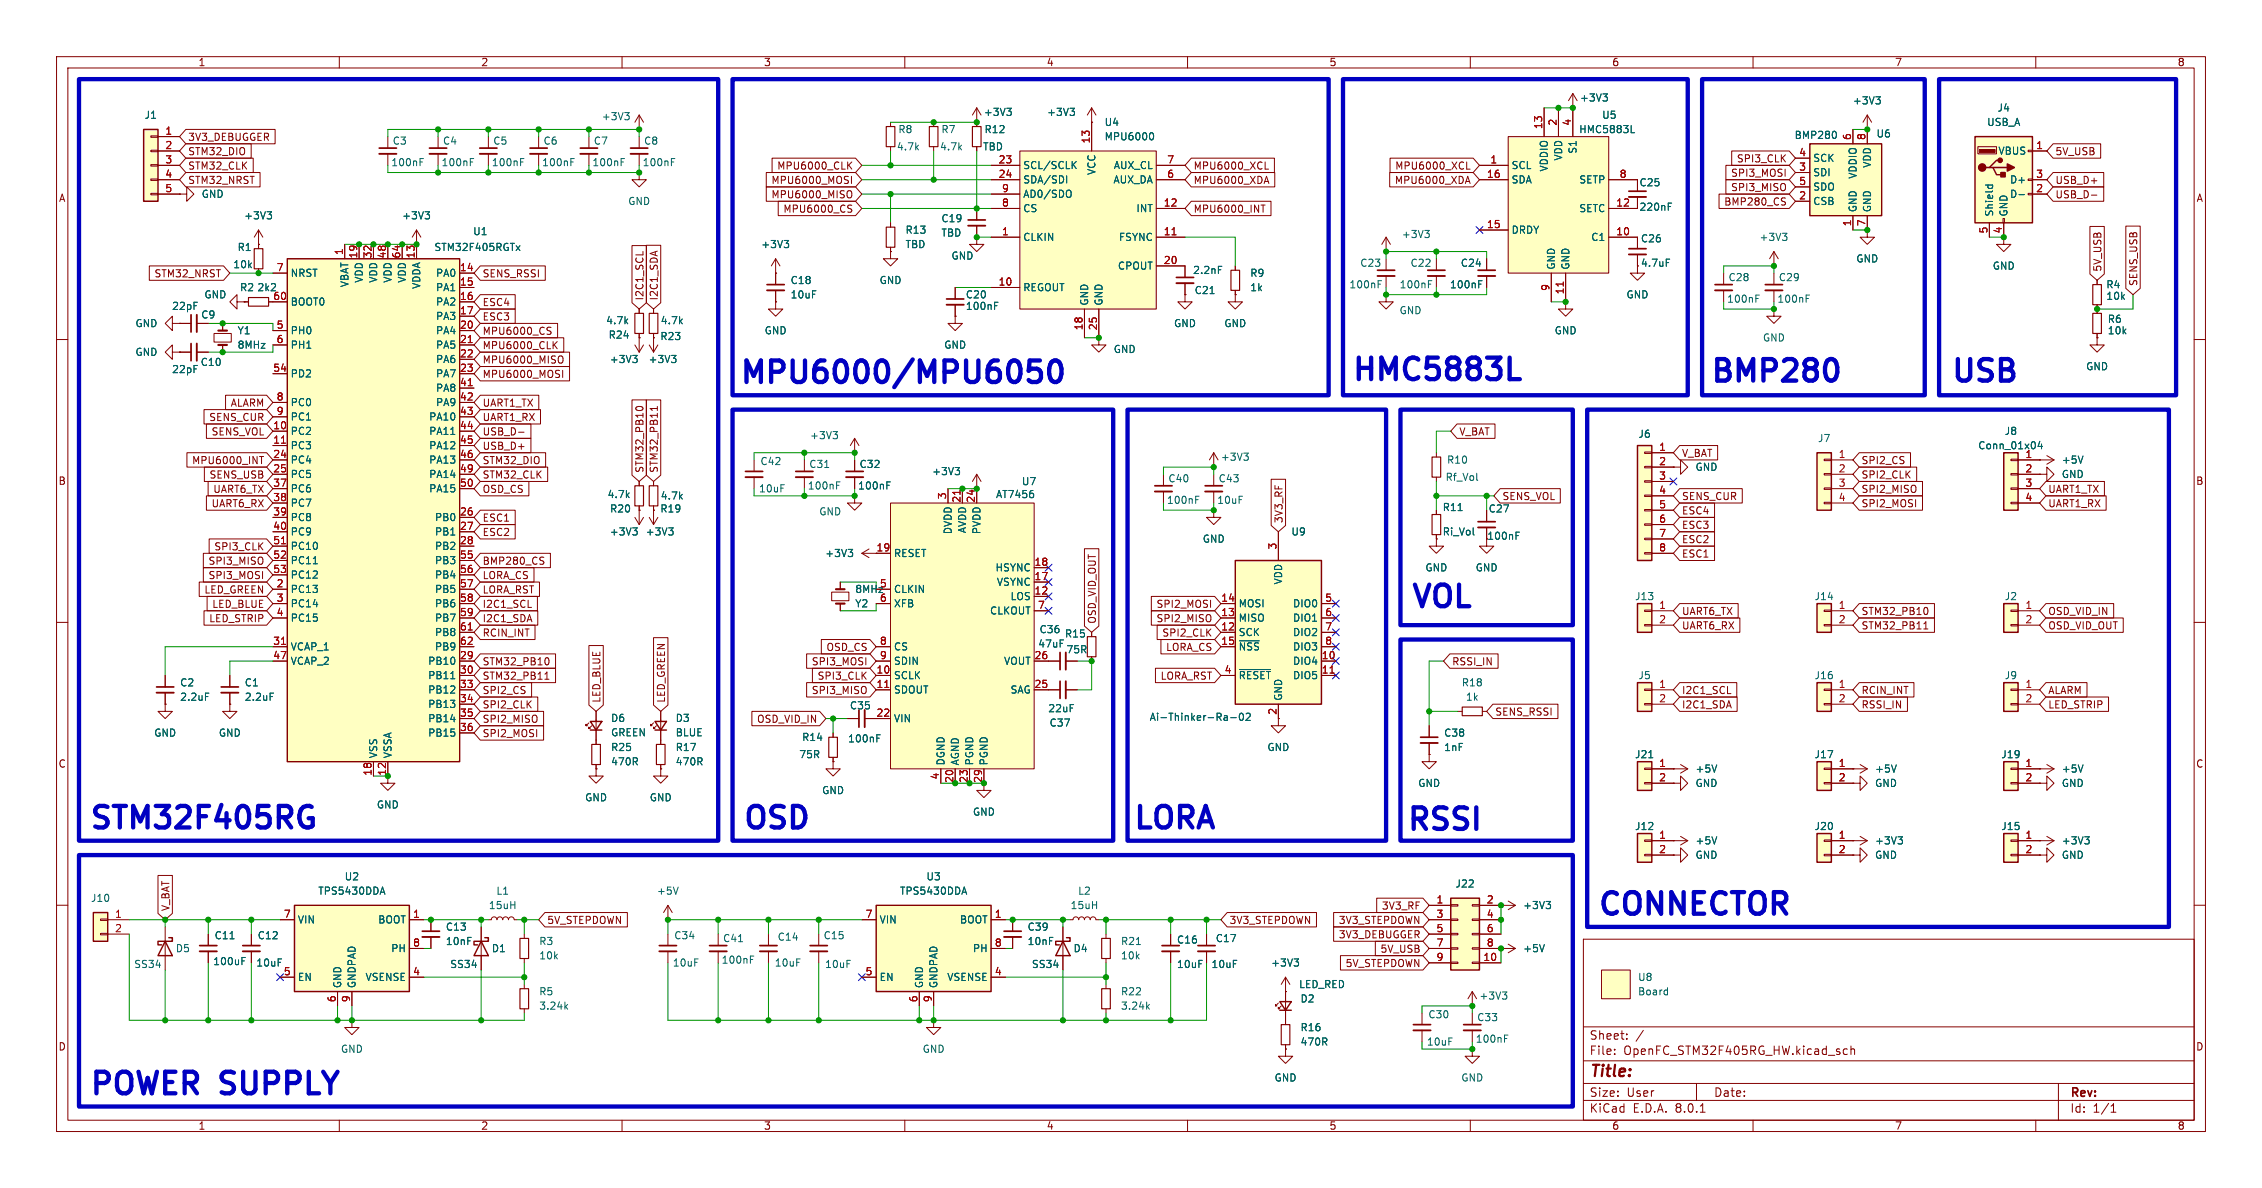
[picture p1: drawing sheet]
<svg xmlns="http://www.w3.org/2000/svg" width="400mm" height="210mm" viewBox="0 0 400 210" stroke-linecap="round" stroke-linejoin="round" font-family="sans-serif">
<defs><g id="words">
<g font-size="5.3" fill="#0000c2">
<text x="130.3" y="68.9">MPU6000/MPU6050</text>
<text x="238.6" y="68.3">HMC5883L</text>
<text x="302" y="68.6">BMP280</text>
<text x="344.6" y="68.6">USB</text>
<text x="249.1" y="108.5">VOL</text>
<text x="15.3" y="147.6">STM32F405RG</text>
<text x="130.9" y="147.6">OSD</text>
<text x="199.9" y="147.6">LORA</text>
<text x="248.3" y="147.9">RSSI</text>
<text x="282.1" y="162.8">CONNECTOR</text>
<text x="15.4" y="194.6">POWER</text>
<text x="39.2" y="194.6">SUPPLY</text>
</g>
<text font-size="2.8" fill="#840000" x="281" y="190.9">Title:</text>
<g font-size="2.1" fill="#840000">
<text x="281" y="184">Sheet:</text>
<text x="281" y="186.7">File:</text>
<text x="287.1" y="186.7">OpenFC_STM32F405RG_HW.kicad_sch</text>
<text x="281" y="196.9">KiCad</text>
<text x="281" y="194.1">Size:</text>
<text x="287.7" y="194.1">User</text>
<text x="288.7" y="196.9">E.D.A.</text>
<text x="296.3" y="196.9">8.0.1</text>
<text x="303" y="194.1">Date:</text>
<text x="366" y="194.3">Rev:</text>
<text x="366" y="196.9">Id:</text>
<text x="370.1" y="196.9">1/1</text>
</g>
<g font-size="1.8" fill="#840000">
<text x="35" y="11.9">1</text>
<text x="85" y="11.9">2</text>
<text x="135" y="11.9">3</text>
<text x="185" y="11.9">4</text>
<text x="235" y="11.9">5</text>
<text x="285" y="11.9">6</text>
<text x="335" y="11.9">7</text>
<text x="385" y="11.9">8</text>
<text x="33.2" y="25.1">3V3_DEBUGGER</text>
<text x="33.2" y="27.6">STM32_DIO</text>
<text x="307" y="28.9">SPI3_CLK</text>
<text x="363.4" y="27.6">5V_USB</text>
<text x="10.3" y="35.9">A</text>
<text x="33.2" y="30.2">STM32_CLK</text>
<text x="33.2" y="32.7">STM32_NRST</text>
<text x="136.3" y="35.3">MPU6000_MISO</text>
<text x="136.3" y="32.7">MPU6000_MOSI</text>
<text x="137.3" y="30.2">MPU6000_CLK</text>
<text x="211" y="30.2">MPU6000_XCL</text>
<text x="211" y="32.7">MPU6000_XDA</text>
<text x="246.6" y="32.7">MPU6000_XDA</text>
<text x="246.6" y="30.2">MPU6000_XCL</text>
<text x="306" y="34">SPI3_MISO</text>
<text x="306" y="31.5">SPI3_MOSI</text>
<text x="363.4" y="32.7">USB_D+</text>
<text x="363.4" y="35.3">USB_D-</text>
<text x="388.3" y="35.9">A</text>
<text x="138.4" y="37.8">MPU6000_CS</text>
<text x="211" y="37.8">MPU6000_INT</text>
<text x="304.8" y="36.5">BMP280_CS</text>
<text x="354.1" y="41.4" transform="rotate(-90 354.1 41.4)">4</text>
<text x="27.2" y="49.2">STM32_NRST</text>
<text x="85.2" y="49.2">SENS_RSSI</text>
<text x="114" y="53.2" transform="rotate(-90 114 53.2)">I2C1_SCL</text>
<text x="116.5" y="53.2" transform="rotate(-90 116.5 53.2)">I2C1_SDA</text>
<text x="371.8" y="48.1" transform="rotate(-90 371.8 48.1)">5V_USB</text>
<text x="378.1" y="50.7" transform="rotate(-90 378.1 50.7)">SENS_USB</text>
<text x="85.2" y="56.9">ESC3</text>
<text x="85.2" y="54.3">ESC4</text>
<text x="85.2" y="59.4">MPU6000_CS</text>
<text x="85.2" y="61.9">MPU6000_CLK</text>
<text x="85.2" y="64.5">MPU6000_MISO</text>
<text x="85.2" y="67">MPU6000_MOSI</text>
<text x="36.9" y="74.6">SENS_CUR</text>
<text x="37.3" y="77.2">SENS_VOL</text>
<text x="40.7" y="72.1">ALARM</text>
<text x="85.2" y="74.6">UART1_RX</text>
<text x="85.2" y="72.1">UART1_TX</text>
<text x="85.2" y="77.2">USB_D-</text>
<text x="258" y="77.2">V_BAT</text>
<text x="33.9" y="82.3">MPU6000_INT</text>
<text x="85.2" y="79.7">USB_D+</text>
<text x="85.2" y="82.3">STM32_DIO</text>
<text x="114" y="83.7" transform="rotate(-90 114 83.7)">STM32_PB10</text>
<text x="116.5" y="83.7" transform="rotate(-90 116.5 83.7)">STM32_PB11</text>
<text x="297.3" y="81">V_BAT</text>
<text x="329.1" y="82.3">SPI2_CS</text>
<text x="10.3" y="85.9">B</text>
<text x="37" y="84.8">SENS_USB</text>
<text x="37.3" y="89.9">UART6_RX</text>
<text x="37.6" y="87.3">UART6_TX</text>
<text x="85.2" y="84.8">STM32_CLK</text>
<text x="85.2" y="87.3">OSD_CS</text>
<text x="265.6" y="88.6">SENS_VOL</text>
<text x="297.3" y="88.6">SENS_CUR</text>
<text x="329.1" y="89.9">SPI2_MOSI</text>
<text x="329.1" y="84.8">SPI2_CLK</text>
<text x="329.1" y="87.3">SPI2_MISO</text>
<text x="362.1" y="89.9">UART1_RX</text>
<text x="362.1" y="87.3">UART1_TX</text>
<text x="388.3" y="85.9">B</text>
<text x="85.2" y="92.4">ESC1</text>
<text x="85.2" y="95">ESC2</text>
<text x="227" y="92.6" transform="rotate(-90 227 92.6)">3V3_RF</text>
<text x="297.3" y="93.7">ESC3</text>
<text x="297.3" y="91.1">ESC4</text>
<text x="36.8" y="100">SPI3_MISO</text>
<text x="37.8" y="97.5">SPI3_CLK</text>
<text x="85.2" y="100">BMP280_CS</text>
<text x="297.3" y="96.2">ESC2</text>
<text x="297.3" y="98.8">ESC1</text>
<text x="36" y="105.1">LED_GREEN</text>
<text x="36.8" y="102.6">SPI3_MOSI</text>
<text x="37.4" y="107.7">LED_BLUE</text>
<text x="85.2" y="102.6">LORA_CS</text>
<text x="85.2" y="105.1">LORA_RST</text>
<text x="85.2" y="107.7">I2C1_SCL</text>
<text x="204.4" y="107.7">SPI2_MOSI</text>
<text x="36.9" y="110.2">LED_STRIP</text>
<text x="85.2" y="110.2">I2C1_SDA</text>
<text x="85.2" y="112.7">RCIN_INT</text>
<text x="194" y="110.3" transform="rotate(-90 194 110.3)">OSD_VID_OUT</text>
<text x="204.4" y="110.2">SPI2_MISO</text>
<text x="205.4" y="112.7">SPI2_CLK</text>
<text x="297.3" y="111.5">UART6_RX</text>
<text x="297.3" y="108.9">UART6_TX</text>
<text x="329.1" y="108.9">STM32_PB10</text>
<text x="329.1" y="111.5">STM32_PB11</text>
<text x="362.1" y="108.9">OSD_VID_IN</text>
<text x="362.1" y="111.5">OSD_VID_OUT</text>
<text x="85.2" y="117.8">STM32_PB10</text>
<text x="143.5" y="117.8">SPI3_MOSI</text>
<text x="146.1" y="115.3">OSD_CS</text>
<text x="206.1" y="115.3">LORA_CS</text>
<text x="256.7" y="117.8">RSSI_IN</text>
<text x="85.2" y="122.9">SPI2_CS</text>
<text x="85.2" y="125.4">SPI2_CLK</text>
<text x="85.2" y="120.4">STM32_PB11</text>
<text x="106.4" y="124.3" transform="rotate(-90 106.4 124.3)">LED_BLUE</text>
<text x="117.8" y="124.3" transform="rotate(-90 117.8 124.3)">LED_GREEN</text>
<text x="143.5" y="122.9">SPI3_MISO</text>
<text x="144.5" y="120.4">SPI3_CLK</text>
<text x="205.1" y="120.4">LORA_RST</text>
<text x="297.3" y="125.4">I2C1_SDA</text>
<text x="297.3" y="122.9">I2C1_SCL</text>
<text x="329.1" y="122.9">RCIN_INT</text>
<text x="329.1" y="125.4">RSSI_IN</text>
<text x="362.1" y="122.9">ALARM</text>
<text x="362.1" y="125.4">LED_STRIP</text>
<text x="85.2" y="130.5">SPI2_MOSI</text>
<text x="85.2" y="128">SPI2_MISO</text>
<text x="133.8" y="128">OSD_VID_IN</text>
<text x="264.3" y="126.7">SENS_RSSI</text>
<text x="10.3" y="135.9">C</text>
<text x="68.3" y="137.2" transform="rotate(-90 68.3 137.2)">12</text>
<text x="388.3" y="135.9">C</text>
<text x="173.7" y="138.5" transform="rotate(-90 173.7 138.5)">29</text>
<text x="30.2" y="161.1" transform="rotate(-90 30.2 161.1)">V_BAT</text>
<text x="244.3" y="161">3V3_RF</text>
<text x="96.7" y="163.5">5V_STEPDOWN</text>
<text x="217.3" y="163.5">3V3_STEPDOWN</text>
<text x="236.6" y="166.1">3V3_DEBUGGER</text>
<text x="236.6" y="163.5">3V3_STEPDOWN</text>
<text x="237.9" y="171.2">5V_STEPDOWN</text>
<text x="244" y="168.6">5V_USB</text>
<text x="10.3" y="185.9">D</text>
<text x="388.3" y="185.9">D</text>
<text x="35" y="199.9">1</text>
<text x="85" y="199.9">2</text>
<text x="135" y="199.9">3</text>
<text x="185" y="199.9">4</text>
<text x="235" y="199.9">5</text>
<text x="285" y="199.9">6</text>
<text x="335" y="199.9">7</text>
<text x="385" y="199.9">8</text>
</g>
<g font-size="1.8" fill="#006464">
<text x="25.5" y="21.2">J1</text>
<text x="106.3" y="21.5">+3V3</text>
<text x="158.8" y="23.7">R8</text>
<text x="166.4" y="23.7">R7</text>
<text x="173.9" y="20.7">+3V3</text>
<text x="174" y="23.7">R12</text>
<text x="185.1" y="20.7">+3V3</text>
<text x="195.2" y="22.5">U4</text>
<text x="279.2" y="23.7">HMC5883L</text>
<text x="279.3" y="18.2">+3V3</text>
<text x="283.2" y="21.2">U5</text>
<text x="327.6" y="18.7">+3V3</text>
<text x="351.3" y="22.5">USB_A</text>
<text x="353.1" y="19.9">J4</text>
<text x="69.1" y="29.6">100nF</text>
<text x="69.4" y="25.8">C3</text>
<text x="78" y="29.6">100nF</text>
<text x="78.2" y="25.8">C4</text>
<text x="86.9" y="29.6">100nF</text>
<text x="87.1" y="25.8">C5</text>
<text x="95.8" y="29.6">100nF</text>
<text x="96" y="25.8">C6</text>
<text x="104.7" y="29.6">100nF</text>
<text x="104.9" y="25.8">C7</text>
<text x="113.5" y="29.6">100nF</text>
<text x="113.8" y="25.8">C8</text>
<text x="158.5" y="26.8">4.7k</text>
<text x="166.1" y="26.8">4.7k</text>
<text x="173.7" y="26.8">TBD</text>
<text x="195.2" y="25">MPU6000</text>
<text x="276.5" y="28.5" transform="rotate(-90 276.5 28.5)">VDD</text>
<text x="279" y="27.3" transform="rotate(-90 279 27.3)">S1</text>
<text x="317.3" y="24.8">BMP280</text>
<text x="320.5" y="28.8">SCK</text>
<text x="331.1" y="29.8" transform="rotate(-90 331.1 29.8)">VDD</text>
<text x="331.7" y="24.5">U6</text>
<text x="353.3" y="27.6">VBUS</text>
<text x="35.6" y="35.2">GND</text>
<text x="180.8" y="30.1">SCL/SCLK</text>
<text x="180.8" y="32.6">SDA/SDI</text>
<text x="180.8" y="35.2">AD0/SDO</text>
<text x="193.9" y="31" transform="rotate(-90 193.9 31)">VCC</text>
<text x="196.8" y="32.6">AUX_DA</text>
<text x="196.9" y="30.1">AUX_CL</text>
<text x="267.2" y="30.1">SCL</text>
<text x="267.2" y="32.6">SDA</text>
<text x="273.9" y="30.4" transform="rotate(-90 273.9 30.4)">VDDIO</text>
<text x="279.2" y="32.6">SETP</text>
<text x="289.8" y="33.1">C25</text>
<text x="320.5" y="31.4">SDI</text>
<text x="320.5" y="33.9">SDO</text>
<text x="328.5" y="31.7" transform="rotate(-90 328.5 31.7)">VDDIO</text>
<text x="355.3" y="35.2">D-</text>
<text x="355.3" y="32.6">D+</text>
<text x="43.1" y="39">+3V3</text>
<text x="71" y="39">+3V3</text>
<text x="83.6" y="41.8">U1</text>
<text x="111" y="36.4">GND</text>
<text x="160" y="41.5">R13</text>
<text x="166.4" y="39.5">C19</text>
<text x="180.8" y="37.7">CS</text>
<text x="200.9" y="37.7">INT</text>
<text x="267.2" y="41.5">DRDY</text>
<text x="279.2" y="37.7">SETC</text>
<text x="289.8" y="37.5">220nF</text>
<text x="320.5" y="36.4">CSB</text>
<text x="328.5" y="37.6" transform="rotate(-90 328.5 37.6)">GND</text>
<text x="331.1" y="37.6" transform="rotate(-90 331.1 37.6)">GND</text>
<text x="352.7" y="38.4" transform="rotate(-90 352.7 38.4)">Shield</text>
<text x="355.2" y="38.4" transform="rotate(-90 355.2 38.4)">GND</text>
<text x="41.2" y="47.6">10k</text>
<text x="41.9" y="44.6">R1</text>
<text x="76.7" y="44.6">STM32F405RGTx</text>
<text x="134.5" y="44.1">+3V3</text>
<text x="160" y="44.1">TBD</text>
<text x="166.4" y="42">TBD</text>
<text x="168.2" y="46.1">GND</text>
<text x="180.8" y="42.8">CLKIN</text>
<text x="197.6" y="47.9">CPOUT</text>
<text x="197.8" y="42.8">FSYNC</text>
<text x="240.4" y="47.4">C23</text>
<text x="247.8" y="42.3">+3V3</text>
<text x="249.3" y="47.4">C22</text>
<text x="258.2" y="47.4">C24</text>
<text x="275.2" y="47.8" transform="rotate(-90 275.2 47.8)">GND</text>
<text x="277.7" y="47.8" transform="rotate(-90 277.7 47.8)">GND</text>
<text x="281.3" y="42.8">C1</text>
<text x="290.1" y="43">C26</text>
<text x="290.1" y="47.4">4.7uF</text>
<text x="311" y="42.8">+3V3</text>
<text x="328.2" y="46.6">GND</text>
<text x="352.3" y="47.9">GND</text>
<text x="36" y="53">GND</text>
<text x="42.3" y="51.7">R2</text>
<text x="45.4" y="51.7">2k2</text>
<text x="48.2" y="53.1">60</text>
<text x="51.3" y="49.1">NRST</text>
<text x="61.8" y="50.9" transform="rotate(-90 61.8 50.9)">VBAT</text>
<text x="64.4" y="50.1" transform="rotate(-90 64.4 50.1)">VDD</text>
<text x="66.9" y="50.1" transform="rotate(-90 66.9 50.1)">VDD</text>
<text x="69.4" y="50.1" transform="rotate(-90 69.4 50.1)">VDD</text>
<text x="72" y="50.1" transform="rotate(-90 72 50.1)">VDD</text>
<text x="74.5" y="51.2" transform="rotate(-90 74.5 51.2)">VDDA</text>
<text x="77" y="49.1">PA0</text>
<text x="77" y="51.7">PA1</text>
<text x="139.7" y="50.4">C18</text>
<text x="139.7" y="53">10uF</text>
<text x="155.4" y="50.4">GND</text>
<text x="170.7" y="53">C20</text>
<text x="180.8" y="51.7">REGOUT</text>
<text x="210.9" y="48.6">2.2nF</text>
<text x="211.2" y="52.2">C21</text>
<text x="221" y="49.1">R9</text>
<text x="221" y="51.7">1k</text>
<text x="238.5" y="51.2">100nF</text>
<text x="247.4" y="51.2">100nF</text>
<text x="256.3" y="51.2">100nF</text>
<text x="287.5" y="53">GND</text>
<text x="305.3" y="53.7">100nF</text>
<text x="305.6" y="49.9">C28</text>
<text x="314.2" y="53.7">100nF</text>
<text x="314.5" y="49.9">C29</text>
<text x="372.4" y="51.2">R4</text>
<text x="372.4" y="53.2">10k</text>
<text x="23.9" y="58">GND</text>
<text x="30.3" y="55">22pF</text>
<text x="35.5" y="56.5">C9</text>
<text x="41.9" y="59.3">Y1</text>
<text x="51.3" y="59.3">PH0</text>
<text x="51.3" y="54.2">BOOT0</text>
<text x="77" y="54.2">PA2</text>
<text x="77" y="56.8">PA3</text>
<text x="77" y="59.3">PA4</text>
<text x="107.1" y="57.5">4.7k</text>
<text x="116.7" y="57.5">4.7k</text>
<text x="135.1" y="59.3">GND</text>
<text x="170.7" y="55">100nF</text>
<text x="192.6" y="54.1" transform="rotate(-90 192.6 54.1)">GND</text>
<text x="195.2" y="54.1" transform="rotate(-90 195.2 54.1)">GND</text>
<text x="207.5" y="58">GND</text>
<text x="216.4" y="58">GND</text>
<text x="247.4" y="55.7">GND</text>
<text x="274.8" y="59.3">GND</text>
<text x="372.6" y="57.3">R6</text>
<text x="372.6" y="59.3">10k</text>
<text x="23.9" y="63.1">GND</text>
<text x="35.4" y="64.9">C10</text>
<text x="41.9" y="61.8">8MHz</text>
<text x="51.3" y="61.8">PH1</text>
<text x="77" y="61.8">PA5</text>
<text x="77" y="64.4">PA6</text>
<text x="107.5" y="60.1">R24</text>
<text x="107.7" y="64.4">+3V3</text>
<text x="114.6" y="64.4">+3V3</text>
<text x="116.7" y="60.3">R23</text>
<text x="166.9" y="61.8">GND</text>
<text x="196.8" y="62.6">GND</text>
<text x="311.7" y="60.6">GND</text>
<text x="368.8" y="65.7">GND</text>
<text x="30.3" y="66.2">22pF</text>
<text x="51.3" y="66.9">PD2</text>
<text x="77" y="66.9">PA7</text>
<text x="77" y="69.5">PA8</text>
<text x="51.3" y="77.1">PC2</text>
<text x="51.3" y="72">PC0</text>
<text x="51.3" y="74.5">PC1</text>
<text x="75.8" y="74.5">PA10</text>
<text x="75.8" y="77.1">PA11</text>
<text x="77" y="72">PA9</text>
<text x="143.2" y="77.8">+3V3</text>
<text x="289.6" y="77.6">J6</text>
<text x="354.4" y="77.1">J8</text>
<text x="51.3" y="79.6">PC3</text>
<text x="51.3" y="82.2">PC4</text>
<text x="75.8" y="79.6">PA12</text>
<text x="75.8" y="82.2">PA13</text>
<text x="134.4" y="82.4">C42</text>
<text x="143" y="82.9">C31</text>
<text x="151.9" y="82.9">C32</text>
<text x="215.8" y="81.7">+3V3</text>
<text x="255.8" y="82.2">R10</text>
<text x="299.7" y="83.4">GND</text>
<text x="321.4" y="78.4">J7</text>
<text x="349.7" y="79.6">Conn_01x04</text>
<text x="364.5" y="82.2">+5V</text>
<text x="51.3" y="84.7">PC5</text>
<text x="51.3" y="87.2">PC6</text>
<text x="51.3" y="89.8">PC7</text>
<text x="75.8" y="84.7">PA14</text>
<text x="75.8" y="87.2">PA15</text>
<text x="107.3" y="88.3">4.7k</text>
<text x="116.7" y="88.5">4.7k</text>
<text x="134.1" y="87.2">10uF</text>
<text x="142.8" y="86.7">100nF</text>
<text x="151.6" y="86.7">100nF</text>
<text x="164.7" y="84.2">+3V3</text>
<text x="176" y="88.3">AT7456</text>
<text x="180.6" y="86">U7</text>
<text x="206.3" y="89.3">100nF</text>
<text x="206.5" y="85.5">C40</text>
<text x="215.1" y="89.3">10uF</text>
<text x="215.4" y="85.5">C43</text>
<text x="255.5" y="85.2">Rf_Vol</text>
<text x="364.5" y="84.7">GND</text>
<text x="51.3" y="92.3">PC8</text>
<text x="51.3" y="94.9">PC9</text>
<text x="76.8" y="92.3">PB0</text>
<text x="76.8" y="94.9">PB1</text>
<text x="107.7" y="94.9">+3V3</text>
<text x="107.8" y="90.8">R20</text>
<text x="114.1" y="94.9">+3V3</text>
<text x="116.7" y="90.8">R19</text>
<text x="144.8" y="91.3">GND</text>
<text x="168.5" y="94.5" transform="rotate(-90 168.5 94.5)">DVDD</text>
<text x="171" y="94.3" transform="rotate(-90 171 94.3)">AVDD</text>
<text x="173.6" y="94.5" transform="rotate(-90 173.6 94.5)">PVDD</text>
<text x="228.3" y="94.9">U9</text>
<text x="255" y="90.5">R11</text>
<text x="255" y="94.9">Ri_Vol</text>
<text x="262.9" y="95.6">100nF</text>
<text x="263.2" y="90.8">C27</text>
<text x="51.3" y="97.4">PC10</text>
<text x="51.3" y="99.9">PC11</text>
<text x="76.8" y="97.4">PB2</text>
<text x="76.8" y="99.9">PB3</text>
<text x="145.8" y="98.7">+3V3</text>
<text x="158" y="98.7">RESET</text>
<text x="175.9" y="101.2">HSYNC</text>
<text x="212.6" y="96.1">GND</text>
<text x="252" y="101.2">GND</text>
<text x="260.9" y="101.2">GND</text>
<text x="51.3" y="105">PC13</text>
<text x="51.3" y="107.6">PC14</text>
<text x="51.3" y="102.5">PC12</text>
<text x="76.8" y="102.5">PB4</text>
<text x="76.8" y="105">PB5</text>
<text x="76.8" y="107.6">PB6</text>
<text x="151.1" y="107.6">Y2</text>
<text x="151.1" y="105">8MHz</text>
<text x="158" y="105">CLKIN</text>
<text x="158" y="107.6">XFB</text>
<text x="176.2" y="103.8">VSYNC</text>
<text x="178.6" y="106.3">LOS</text>
<text x="218.9" y="107.6">MOSI</text>
<text x="226.9" y="103.4" transform="rotate(-90 226.9 103.4)">VDD</text>
<text x="228.6" y="107.6">DIO0</text>
<text x="289" y="106.3">J13</text>
<text x="320.8" y="106.3">J14</text>
<text x="354.4" y="106.3">J2</text>
<text x="51.3" y="110.1">PC15</text>
<text x="76.8" y="110.1">PB7</text>
<text x="76.8" y="112.6">PB8</text>
<text x="175" y="108.8">CLKOUT</text>
<text x="183.7" y="112.1">C36</text>
<text x="188.2" y="112.9">R15</text>
<text x="218.9" y="112.6">SCK</text>
<text x="218.9" y="110.1">MISO</text>
<text x="228.6" y="110.1">DIO1</text>
<text x="228.6" y="112.6">DIO2</text>
<text x="51.3" y="115.2">VCAP_1</text>
<text x="51.3" y="117.7">VCAP_2</text>
<text x="75.6" y="117.7">PB10</text>
<text x="76.8" y="115.2">PB9</text>
<text x="158" y="115.2">CS</text>
<text x="158" y="117.7">SDIN</text>
<text x="177.5" y="117.7">VOUT</text>
<text x="183.5" y="114.7">47uF</text>
<text x="188.5" y="115.7">75R</text>
<text x="218.9" y="115.2">~{NSS}</text>
<text x="228.6" y="117.7">DIO4</text>
<text x="228.6" y="115.2">DIO3</text>
<text x="31.8" y="121.5">C2</text>
<text x="31.8" y="124.1">2.2uF</text>
<text x="43.2" y="121.5">C1</text>
<text x="43.2" y="124.1">2.2uF</text>
<text x="75.6" y="120.3">PB11</text>
<text x="75.6" y="122.8">PB12</text>
<text x="75.6" y="125.3">PB13</text>
<text x="150.2" y="125.6">C35</text>
<text x="158" y="120.3">SCLK</text>
<text x="158" y="122.8">SDOUT</text>
<text x="178.6" y="122.8">SAG</text>
<text x="218.9" y="120.3">~{RESET}</text>
<text x="226.9" y="124" transform="rotate(-90 226.9 124)">GND</text>
<text x="228.6" y="120.3">DIO5</text>
<text x="258.4" y="121.5">R18</text>
<text x="259.1" y="124.1">1k</text>
<text x="289.6" y="120.3">J5</text>
<text x="320.8" y="120.3">J16</text>
<text x="354.4" y="120.3">J9</text>
<text x="27.2" y="130.4">GND</text>
<text x="38.6" y="130.4">GND</text>
<text x="75.6" y="127.9">PB14</text>
<text x="75.6" y="130.4">PB15</text>
<text x="108" y="127.8">D6</text>
<text x="108" y="130.4">GREEN</text>
<text x="119.4" y="127.8">D3</text>
<text x="119.4" y="130.4">BLUE</text>
<text x="141.7" y="131.2">R14</text>
<text x="149.9" y="131.4">100nF</text>
<text x="158" y="127.9">VIN</text>
<text x="185.3" y="126.1">22uF</text>
<text x="185.5" y="128.6">C37</text>
<text x="203.2" y="127.6">Ai-Thinker-Ra-02</text>
<text x="255.3" y="130.4">C38</text>
<text x="66.9" y="134.1" transform="rotate(-90 66.9 134.1)">VSS</text>
<text x="69.4" y="134.1" transform="rotate(-90 69.4 134.1)">VSSA</text>
<text x="108" y="135.5">470R</text>
<text x="108" y="133">R25</text>
<text x="119.4" y="135.5">470R</text>
<text x="119.4" y="133">R17</text>
<text x="141.2" y="134.2">75R</text>
<text x="167.2" y="135.4" transform="rotate(-90 167.2 135.4)">DGND</text>
<text x="169.8" y="135.4" transform="rotate(-90 169.8 135.4)">AGND</text>
<text x="172.3" y="135.4" transform="rotate(-90 172.3 135.4)">PGND</text>
<text x="174.9" y="135.4" transform="rotate(-90 174.9 135.4)">PGND</text>
<text x="224" y="133">GND</text>
<text x="255.3" y="133">1nF</text>
<text x="289" y="134.2">J21</text>
<text x="299.7" y="136.8">+5V</text>
<text x="320.8" y="134.2">J17</text>
<text x="331.5" y="136.8">+5V</text>
<text x="353.8" y="134.2">J19</text>
<text x="364.5" y="136.8">+5V</text>
<text x="66.5" y="143.1">GND</text>
<text x="103.4" y="141.9">GND</text>
<text x="114.8" y="141.9">GND</text>
<text x="145.3" y="140.6">GND</text>
<text x="250.7" y="139.3">GND</text>
<text x="299.7" y="139.3">GND</text>
<text x="331.5" y="139.3">GND</text>
<text x="364.5" y="139.3">GND</text>
<text x="172" y="144.4">GND</text>
<text x="289" y="146.9">J12</text>
<text x="299.7" y="149.5">+5V</text>
<text x="320.8" y="146.9">J20</text>
<text x="331.5" y="149.5">+3V3</text>
<text x="353.8" y="146.9">J15</text>
<text x="364.5" y="149.5">+3V3</text>
<text x="60.9" y="155.8">U2</text>
<text x="163.7" y="155.8">U3</text>
<text x="299.7" y="152">GND</text>
<text x="331.5" y="152">GND</text>
<text x="364.5" y="152">GND</text>
<text x="16" y="159.6">J10</text>
<text x="56.2" y="158.4">TPS5430DDA</text>
<text x="86.3" y="160.9">15uH</text>
<text x="87.7" y="158.4">L1</text>
<text x="116.1" y="158.4">+5V</text>
<text x="159" y="158.4">TPS5430DDA</text>
<text x="189.2" y="160.9">15uH</text>
<text x="190.5" y="158.4">L2</text>
<text x="257.3" y="157.1">J22</text>
<text x="269.3" y="160.9">+3V3</text>
<text x="37.9" y="166.2">C11</text>
<text x="45.5" y="166.2">C12</text>
<text x="52.6" y="163.4">VIN</text>
<text x="66.8" y="163.4">BOOT</text>
<text x="78.7" y="164.7">C13</text>
<text x="78.7" y="167.3">10nF</text>
<text x="95.3" y="167.3">R3</text>
<text x="119.1" y="166.2">C34</text>
<text x="127.8" y="166.7">C41</text>
<text x="137.4" y="166.5">C14</text>
<text x="145.6" y="166.2">C15</text>
<text x="155.4" y="163.4">VIN</text>
<text x="169.7" y="163.4">BOOT</text>
<text x="181.6" y="164.7">C39</text>
<text x="181.6" y="167.3">10nF</text>
<text x="198.1" y="167.3">R21</text>
<text x="208" y="167">C16</text>
<text x="214.9" y="166.7">C17</text>
<text x="23.6" y="171.3">SS34</text>
<text x="31" y="168.5">D5</text>
<text x="37.6" y="170.8">100uF</text>
<text x="45.2" y="171.1">10uF</text>
<text x="52.6" y="173.6">EN</text>
<text x="64.5" y="173.6">VSENSE</text>
<text x="69.1" y="168.5">PH</text>
<text x="79.5" y="171.3">SS34</text>
<text x="86.9" y="168.5">D1</text>
<text x="95.3" y="169.8">10k</text>
<text x="118.9" y="171.1">10uF</text>
<text x="127.5" y="170.6">100nF</text>
<text x="136.9" y="171.1">10uF</text>
<text x="145.8" y="171.3">10uF</text>
<text x="155.4" y="173.6">EN</text>
<text x="167.4" y="173.6">VSENSE</text>
<text x="171.9" y="168.5">PH</text>
<text x="182.4" y="171.3">SS34</text>
<text x="189.7" y="168.5">D4</text>
<text x="198.1" y="169.8">10k</text>
<text x="208" y="171.3">10uF</text>
<text x="214.1" y="171.3">10uF</text>
<text x="224.7" y="171.1">+3V3</text>
<text x="269.3" y="168.5">+5V</text>
<text x="289.6" y="173.6">U8</text>
<text x="60.6" y="174.8" transform="rotate(-90 60.6 174.8)">GND</text>
<text x="63.1" y="174.8" transform="rotate(-90 63.1 174.8)">GNDPAD</text>
<text x="95.3" y="176.1">R5</text>
<text x="95.3" y="178.7">3.24k</text>
<text x="163.4" y="174.8" transform="rotate(-90 163.4 174.8)">GND</text>
<text x="166" y="174.8" transform="rotate(-90 166 174.8)">GNDPAD</text>
<text x="198.1" y="176.1">R22</text>
<text x="198.1" y="178.7">3.24k</text>
<text x="229.6" y="174.9">LED_RED</text>
<text x="229.9" y="177.4">D2</text>
<text x="261.5" y="176.9">+3V3</text>
<text x="289.6" y="176.1">Board</text>
<text x="229.9" y="185">470R</text>
<text x="229.9" y="182.5">R16</text>
<text x="252.2" y="185">10uF</text>
<text x="252.5" y="180.2">C30</text>
<text x="260.9" y="184.5">100nF</text>
<text x="261.1" y="180.7">C33</text>
<text x="60.2" y="186.3">GND</text>
<text x="163.1" y="186.3">GND</text>
<text x="225.3" y="191.4">GND</text>
<text x="258.3" y="191.4">GND</text>
</g>
<g font-size="1.8" fill="#a90000">
<text x="29.1" y="23.9">1</text>
<text x="272.8" y="22.9" transform="rotate(-90 272.8 22.9)">13</text>
<text x="275.3" y="22.3" transform="rotate(-90 275.3 22.3)">2</text>
<text x="277.9" y="22.3" transform="rotate(-90 277.9 22.3)">4</text>
<text x="29.1" y="26.4">2</text>
<text x="29.1" y="29">3</text>
<text x="176.5" y="29">23</text>
<text x="192.8" y="25.5" transform="rotate(-90 192.8 25.5)">13</text>
<text x="206.3" y="29">7</text>
<text x="263.5" y="29">1</text>
<text x="318.1" y="27.7">4</text>
<text x="327.4" y="24.9" transform="rotate(-90 327.4 24.9)">6</text>
<text x="329.9" y="24.9" transform="rotate(-90 329.9 24.9)">8</text>
<text x="360" y="26.4">1</text>
<text x="29.1" y="31.5">4</text>
<text x="29.1" y="34.1">5</text>
<text x="176.5" y="31.5">24</text>
<text x="177.1" y="34.1">9</text>
<text x="206.3" y="31.5">6</text>
<text x="262.8" y="31.5">16</text>
<text x="286.3" y="31.5">8</text>
<text x="318.1" y="35.3">2</text>
<text x="318.1" y="30.2">3</text>
<text x="318.1" y="32.8">5</text>
<text x="360" y="34.1">2</text>
<text x="360" y="31.5">3</text>
<text x="177.1" y="41.7">1</text>
<text x="177.1" y="36.6">8</text>
<text x="205.7" y="41.7">11</text>
<text x="205.7" y="36.6">12</text>
<text x="262.8" y="40.4">15</text>
<text x="285.7" y="41.7">10</text>
<text x="285.7" y="36.6">12</text>
<text x="327.4" y="40.1" transform="rotate(-90 327.4 40.1)">1</text>
<text x="329.9" y="40.1" transform="rotate(-90 329.9 40.1)">7</text>
<text x="351.5" y="41.4" transform="rotate(-90 351.5 41.4)">5</text>
<text x="60.7" y="45.2" transform="rotate(-90 60.7 45.2)">1</text>
<text x="63.2" y="45.8" transform="rotate(-90 63.2 45.8)">19</text>
<text x="65.8" y="45.8" transform="rotate(-90 65.8 45.8)">32</text>
<text x="68.3" y="45.8" transform="rotate(-90 68.3 45.8)">48</text>
<text x="70.9" y="45.8" transform="rotate(-90 70.9 45.8)">64</text>
<text x="73.4" y="45.8" transform="rotate(-90 73.4 45.8)">13</text>
<text x="205.7" y="46.8">20</text>
<text x="48.8" y="48">7</text>
<text x="81.2" y="48">14</text>
<text x="81.2" y="50.6">15</text>
<text x="81.2" y="53.1">16</text>
<text x="176.5" y="50.6">10</text>
<text x="274.1" y="51.5" transform="rotate(-90 274.1 51.5)">9</text>
<text x="276.6" y="52.1" transform="rotate(-90 276.6 52.1)">11</text>
<text x="48.8" y="58.2">5</text>
<text x="81.2" y="55.6">17</text>
<text x="81.2" y="58.2">20</text>
<text x="191.5" y="58.5" transform="rotate(-90 191.5 58.5)">18</text>
<text x="194.1" y="58.5" transform="rotate(-90 194.1 58.5)">25</text>
<text x="48.2" y="65.8">54</text>
<text x="48.8" y="60.7">6</text>
<text x="81.2" y="60.7">21</text>
<text x="81.2" y="63.3">22</text>
<text x="81.2" y="65.8">23</text>
<text x="48.8" y="70.9">8</text>
<text x="81.2" y="68.3">41</text>
<text x="81.2" y="70.9">42</text>
<text x="48.2" y="76">10</text>
<text x="48.8" y="73.4">9</text>
<text x="81.2" y="73.4">43</text>
<text x="81.2" y="76">44</text>
<text x="48.2" y="78.5">11</text>
<text x="48.2" y="81">24</text>
<text x="48.2" y="83.6">25</text>
<text x="81.2" y="78.5">45</text>
<text x="81.2" y="81">46</text>
<text x="81.2" y="83.6">49</text>
<text x="293.3" y="79.8">1</text>
<text x="293.3" y="82.3">2</text>
<text x="325" y="81">1</text>
<text x="325" y="83.6">2</text>
<text x="358.1" y="81">1</text>
<text x="358.1" y="83.6">2</text>
<text x="48.2" y="86.1">37</text>
<text x="48.2" y="88.7">38</text>
<text x="81.2" y="86.1">50</text>
<text x="167.4" y="88.4" transform="rotate(-90 167.4 88.4)">3</text>
<text x="169.9" y="89" transform="rotate(-90 169.9 89)">21</text>
<text x="172.5" y="89" transform="rotate(-90 172.5 89)">24</text>
<text x="293.3" y="84.9">3</text>
<text x="293.3" y="87.4">4</text>
<text x="293.3" y="89.9">5</text>
<text x="325" y="86.1">3</text>
<text x="325" y="88.7">4</text>
<text x="358.1" y="86.1">3</text>
<text x="358.1" y="88.7">4</text>
<text x="48.2" y="91.2">39</text>
<text x="48.2" y="93.7">40</text>
<text x="81.2" y="91.2">26</text>
<text x="81.2" y="93.7">27</text>
<text x="293.3" y="92.5">6</text>
<text x="293.3" y="95">7</text>
<text x="48.2" y="96.3">51</text>
<text x="48.2" y="98.8">52</text>
<text x="48.2" y="101.4">53</text>
<text x="81.2" y="96.3">28</text>
<text x="81.2" y="98.8">55</text>
<text x="81.2" y="101.4">56</text>
<text x="154.9" y="97.6">19</text>
<text x="182.8" y="100.1">18</text>
<text x="225.8" y="97.2" transform="rotate(-90 225.8 97.2)">3</text>
<text x="293.3" y="97.6">8</text>
<text x="48.8" y="103.9">2</text>
<text x="48.8" y="106.4">3</text>
<text x="81.2" y="103.9">57</text>
<text x="81.2" y="106.4">58</text>
<text x="155.5" y="103.9">5</text>
<text x="155.5" y="106.4">6</text>
<text x="182.8" y="105.2">12</text>
<text x="182.8" y="102.6">17</text>
<text x="183.4" y="107.7">7</text>
<text x="215.9" y="106.4">14</text>
<text x="234.2" y="106.4">5</text>
<text x="293.3" y="107.7">1</text>
<text x="325" y="107.7">1</text>
<text x="358.1" y="107.7">1</text>
<text x="48.8" y="109">4</text>
<text x="81.2" y="109">59</text>
<text x="81.2" y="111.5">61</text>
<text x="215.9" y="111.5">12</text>
<text x="215.9" y="109">13</text>
<text x="234.2" y="109">6</text>
<text x="234.2" y="111.5">7</text>
<text x="293.3" y="110.3">2</text>
<text x="325" y="110.3">2</text>
<text x="358.1" y="110.3">2</text>
<text x="48.2" y="114.1">31</text>
<text x="48.2" y="116.6">47</text>
<text x="81.2" y="116.6">29</text>
<text x="81.2" y="119.1">30</text>
<text x="81.2" y="114.1">62</text>
<text x="154.9" y="119.1">10</text>
<text x="155.5" y="114.1">8</text>
<text x="155.5" y="116.6">9</text>
<text x="182.8" y="116.6">26</text>
<text x="215.9" y="114.1">15</text>
<text x="216.5" y="119.1">4</text>
<text x="233.6" y="116.6">10</text>
<text x="233.6" y="119.1">11</text>
<text x="234.2" y="114.1">8</text>
<text x="81.2" y="121.7">33</text>
<text x="81.2" y="124.2">34</text>
<text x="154.9" y="121.7">11</text>
<text x="182.8" y="121.7">25</text>
<text x="293.3" y="121.7">1</text>
<text x="293.3" y="124.2">2</text>
<text x="325" y="121.7">1</text>
<text x="325" y="124.2">2</text>
<text x="358.1" y="121.7">1</text>
<text x="358.1" y="124.2">2</text>
<text x="81.2" y="126.8">35</text>
<text x="81.2" y="129.3">36</text>
<text x="154.9" y="126.8">22</text>
<text x="225.8" y="126.5" transform="rotate(-90 225.8 126.5)">2</text>
<text x="65.8" y="137.2" transform="rotate(-90 65.8 137.2)">18</text>
<text x="166.1" y="137.9" transform="rotate(-90 166.1 137.9)">4</text>
<text x="293.3" y="135.7">1</text>
<text x="325" y="135.7">1</text>
<text x="358.1" y="135.7">1</text>
<text x="168.7" y="138.5" transform="rotate(-90 168.7 138.5)">20</text>
<text x="171.2" y="138.5" transform="rotate(-90 171.2 138.5)">23</text>
<text x="293.3" y="138.2">2</text>
<text x="325" y="138.2">2</text>
<text x="358.1" y="138.2">2</text>
<text x="293.3" y="148.4">1</text>
<text x="325" y="148.4">1</text>
<text x="358.1" y="148.4">1</text>
<text x="293.3" y="150.9">2</text>
<text x="325" y="150.9">2</text>
<text x="358.1" y="150.9">2</text>
<text x="253.9" y="159.8">1</text>
<text x="262.8" y="159.8">2</text>
<text x="20.2" y="162.3">1</text>
<text x="20.2" y="164.9">2</text>
<text x="50.1" y="162.3">7</text>
<text x="73" y="162.3">1</text>
<text x="73" y="167.4">8</text>
<text x="153" y="162.3">7</text>
<text x="175.8" y="162.3">1</text>
<text x="175.8" y="167.4">8</text>
<text x="253.9" y="162.3">3</text>
<text x="253.9" y="164.9">5</text>
<text x="253.9" y="167.4">7</text>
<text x="262.8" y="162.3">4</text>
<text x="262.8" y="164.9">6</text>
<text x="262.8" y="167.4">8</text>
<text x="50.1" y="172.5">5</text>
<text x="73" y="172.5">4</text>
<text x="153" y="172.5">5</text>
<text x="175.8" y="172.5">4</text>
<text x="253.9" y="169.9">9</text>
<text x="262.2" y="169.9">10</text>
<text x="59.4" y="177.3" transform="rotate(-90 59.4 177.3)">6</text>
<text x="62" y="177.3" transform="rotate(-90 62 177.3)">9</text>
<text x="162.3" y="177.3" transform="rotate(-90 162.3 177.3)">6</text>
<text x="164.8" y="177.3" transform="rotate(-90 164.8 177.3)">9</text>
</g>
</g></defs>
<g fill="none" stroke="#840000" stroke-width=".18">
<path d="M10 10h380v190h-380zM12 12h376v186h-376zM60 10v2M110 10v2M160 10v2M210 10v2M260 10v2M310 10v2M360 10v2M10 60h2M388 60h2M10 110h2"/>
<path d="M388 110h2M327.7 138.4h1.2v-1.2l1.3 1.2-1.3 1.3v-1.3M327.7 138.4h.1M10 160h2M118.1 165.1v2.1M118.1 168.2v2M127 165.1v2.1M127 168.2v2M135.9 165.1v2.1M135.9 168.2v2M144.8 165.1v2.1M144.8 168.2v2"/>
<path d="M280 166h108v32h-108zM388 160h2M60 198v2M110 198v2M160 198v2M210 198v2M260 198v2M280 194.5h108M280 191.5h108M280 187.5h108M280 181.5h108M285.5 186.3v.1"/>
<path d="M285.5 185.5v.1M287.7 183.6v.1M287.7 182.8v.1M290.6 182.1l-1.3 2M300 191.5v3M300.7 196.6h.8M310 198v2M326.7 185.5l-.5-.1-.2 .3v.4l.1 .2h.6M327.3 185.5l.2-.1 .4 .1 .1 .9M327.3 184.9v1.5M360 198v2M364 191.5v6.5"/>
<path d="M373.3 196.6h.9M373.3 195.5l.4-.4v1.5"/>
</g>
<path d="M116.6 168.2h3M125.5 168.2h3M134.4 168.2h3M143.3 168.2h3" fill="none" stroke="#840000" stroke-width=".33"/>
<path d="M116.6 167.2h3M125.5 167.2h3M134.4 167.2h3M143.3 167.2h3" fill="none" stroke="#840000" stroke-width=".3"/>
<path d="M130.6 166.5h.7M132.7 169.6h.4M132.7 169h.6" fill="none" stroke="#006464" stroke-width=".18"/>
<path d="M154.9 160h20.4v15.3h-20.4z" fill="#ffffc2"/>
<path d="M154.9 160h20.4v15.3h-20.4zM188 166.4l1.2 2.5h-2.5zM188.6 165.8h.6v.6h-2.5v.6h.6" fill="none" stroke="#840000" stroke-width=".25"/>
<path d="M174 138.4v1.3h1.3l-1.3 1.3-1.3-1.3h1.3M152.4 162.6h2.5M152.4 172.7h2.5M162.6 175.3v2.5M165.1 175.3v2.5M175.3 162.6h2.5M175.3 172.7h2.5M175.3 167.7h2.5M179.1 162.6v2M179.1 165.6v2.1M188 163.8v7.7M189.2 162.6h.5l.2-.4 .3-.1 .4 .1 .2 .4 .1-.4 .4-.1 .3 .1 .2 .4 .1-.4 .4-.1 .3 .1 .2 .4 .1-.4 .4-.1 .4 .1 .1 .4h.5" fill="none" stroke="#840000" stroke-width=".18"/>
<path d="M170.2 157.7h.6M170.5 156.8l.4 1.3" fill="none" stroke="#006464" stroke-width=".18"/>
<path d="M177.5 165.6h3.1" fill="none" stroke="#840000" stroke-width=".33"/>
<path d="M177.5 164.6h3.1" fill="none" stroke="#840000" stroke-width=".3"/>
<path d="M349.2 24.1h10.2v15.3h-10.2z" fill="#ffffc2"/>
<path d="M349.2 24.1h10.2v15.3h-10.2zM351.8 29.6h.6l.7 1.3h1.2M352.4 29.6h2.6M353.7 28.3h-.6l-1.3 1.3h-.6" fill="none" stroke="#840000" stroke-width=".25"/>
<g fill="#840000" stroke="#840000" stroke-width=".25">
<path d="M355 29l1.2 .6-1.2 .6z"/>
<path d="M353.8 30.5h.8v.8h-.8z"/>
<circle cx="350.5" cy="29.6" r=".63"/>
<circle cx="353.7" cy="28.3" r=".38"/>
</g>
<path d="M350 26.4h2.8v.5h-2.8z" fill="#840000" stroke="#840000" stroke-width=".18"/>
<path d="M349.8 25.9h3.3v1.3h-3.3zM351.8 39.4v2.5M354.2 38.6h.3v.8h-.3zM354.3 39.4v2.5M358.6 34.2h.8v.2h-.8zM358.6 31.6h.8v.3h-.8zM358.6 26.6h.8v.2h-.8zM359.4 26.7h2.5M359.4 34.3h2.5M359.4 31.8h2.5" fill="none" stroke="#840000" stroke-width=".18"/>
<path d="M351.1 32.7h1.3M351.6 32.7l-.1 .4M352.3 32.7l.1 .4M357 34.4h1" fill="none" stroke="#006464" stroke-width=".18"/>
<path d="M289.6 106.7h2.5v5.1h-2.5z" fill="#ffffc2"/>
<path d="M290.8 110.4h1.3v.2h-1.3zM290.8 107.8h1.3v.3h-1.3zM292.1 108h3.8M292.1 110.5h3.8M327.7 135.9h.1M327.7 135.9h2.5M328.9 135.1l1.3 .8M330.2 135.9l-1.3 .8" fill="none" stroke="#840000" stroke-width=".18"/>
<path d="M289.6 106.7h2.5v5.1h-2.5z" fill="none" stroke="#840000" stroke-width=".25"/>
<path d="M335.3 135.2l-.4 1.3" fill="none" stroke="#006464" stroke-width=".18"/>
<path d="M321.3 120.7h2.5v5h-2.5z" fill="#ffffc2"/>
<path d="M322.6 124.4h1.2v.2h-1.2zM322.6 121.8h1.2v.3h-1.2zM323.8 121.9h3.9M323.8 124.5h3.9" fill="none" stroke="#840000" stroke-width=".18"/>
<path d="M321.3 120.7h2.5v5h-2.5z" fill="none" stroke="#840000" stroke-width=".25"/>
<path d="M321.3 134.6h2.5v5.1h-2.5z" fill="#ffffc2"/>
<g fill="none" stroke="#840000" stroke-width=".18">
<path d="M113 22.9h.1M113 30.5v1.3h1.3l-1.3 1.2-1.2-1.2h1.2M113 30.5h.1M113 20.3l-.7 1.3M113 20.3v2.6M113 24.1v2.1M113 27.2v2M113 20.3l.8 1.3M295.9 135.9h.1M295.9 138.4h1.3v-1.2l1.2 1.2-1.2 1.3v-1.3M295.9 138.4h.1M295.9 135.9h2.5"/>
<path d="M297.2 135.1l1.2 .8M298.4 135.9l-1.2 .8M322.6 138.3h1.2v.3h-1.2zM322.6 135.8h1.2v.2h-1.2zM323.8 135.9h3.9M323.8 138.4h3.9M118.1 162.6h.1M118.1 160l-.8 1.3M118.1 160v2.6M118.1 160l.8 1.3"/>
</g>
<path d="M321.3 134.6h2.5v5.1h-2.5z" fill="none" stroke="#840000" stroke-width=".25"/>
<path d="M110.5 19.9h.8l-.5 .5M111 20.4l.3 .2v.3l-.3 .3M118.7 28.6h.5M118.7 28h.6M303.6 135.2l-.4 1.3M119.9 156.8l-.4 1.3" fill="none" stroke="#006464" stroke-width=".18"/>
<path d="M111.5 27.2h3.1" fill="none" stroke="#840000" stroke-width=".33"/>
<path d="M111.5 26.2h3.1" fill="none" stroke="#840000" stroke-width=".3"/>
<path d="M289.6 134.6h2.5v5.1h-2.5z" fill="#ffffc2"/>
<path d="M290.8 138.3h1.3v.3h-1.3zM290.8 135.8h1.3v.2h-1.3zM292.1 135.9h3.8M292.1 138.4h3.8" fill="none" stroke="#840000" stroke-width=".18"/>
<path d="M289.6 134.6h2.5v5.1h-2.5z" fill="none" stroke="#840000" stroke-width=".25"/>
<path d="M291.6 133.9h.7" fill="none" stroke="#006464" stroke-width=".18"/>
<path d="M289.6 120.7h2.5v5h-2.5z" fill="#ffffc2"/>
<path d="M290.8 124.4h1.3v.2h-1.3zM290.8 121.8h1.3v.3h-1.3zM292.1 121.9h3.8M292.1 124.5h3.8" fill="none" stroke="#840000" stroke-width=".18"/>
<path d="M289.6 120.7h2.5v5h-2.5z" fill="none" stroke="#840000" stroke-width=".25"/>
<path d="M180.3 26.7h24.2v27.9h-24.2z" fill="#ffffc2"/>
<g fill="none" stroke="#840000" stroke-width=".18">
<path d="M172.7 19.1l-.7 1.2M172.7 19.1v2.5M172.7 19.1l.8 1.2M193 19.1v7.6M193 19.1l-.7 1.2M193 19.1l.8 1.2M172.7 21.6h.1M175.3 36.8h5M175.3 29.2h5M175.3 31.8h5M175.3 34.3h5M180.3 26.7h24.2v27.9h-24.2z"/>
<path d="M193 21.6h.1M204.5 36.8h5M204.5 29.2h5M204.5 31.8h5M175.3 41.9h5M175.3 50.8h5M191.8 54.6v5.1M194.3 54.6v5.1M204.5 41.9h5M204.5 47h5"/>
</g>
<path d="M207.3 41.5h.7" fill="none" stroke="#a90000" stroke-width=".18"/>
<path d="M178 19.1h.8l-.4 .5M178.6 19.6l.2 .3v.3l-.2 .2M189.2 19.1h.8l-.4 .5M189.8 19.6l.2 .3v.3l-.2 .2M188.6 31.1v1.2M189.1 33.6l.1 .1a.81 .81 0 0 1-.1 1.2M189.8 29.1l.5 .7M190.3 28.5l-.7 .8M203.6 23.5a.68 .68 0 0 1 .4 .6 .68 .68 0 0 1-.4 .6" fill="none" stroke="#006464" stroke-width=".18"/>
<path d="M289.6 78.8h2.5v20.3h-2.5z" fill="#ffffc2"/>
<g fill="none" stroke="#840000" stroke-width=".18">
<path d="M290.8 79.9h1.3v.3h-1.3zM290.8 97.7h1.3v.2h-1.3zM290.8 95.1h1.3v.3h-1.3zM290.8 92.6h1.3v.3h-1.3zM290.8 90.1h1.3v.2h-1.3zM290.8 87.5h1.3v.3h-1.3zM290.8 85h1.3v.2h-1.3zM290.8 82.4h1.3v.3h-1.3zM292.1 80h3.8M292.1 82.6h3.8M292.1 85.1h3.8M292.1 87.6h3.8"/>
<path d="M292.1 90.2h3.8M292.1 92.7h3.8M292.1 95.3h3.8M292.1 97.8h3.8M295.9 82.6h1.3v1.2l1.2-1.2-1.2-1.3v1.3M295.9 82.6h.1"/>
</g>
<path d="M289.6 78.8h2.5v20.3h-2.5z" fill="none" stroke="#840000" stroke-width=".25"/>
<path d="M321.3 80h2.5v10.2h-2.5z" fill="#ffffc2"/>
<g fill="none" stroke="#840000" stroke-width=".18">
<path d="M172.7 86.4h.1M172.7 83.8l-.7 1.3M172.7 83.8v2.6M172.7 83.8l.8 1.3M214.6 83.8v2.1M214.6 86.9v2M322.6 88.8h1.2v.2h-1.2zM322.6 86.3h1.2v.2h-1.2zM322.6 83.7h1.2v.3h-1.2zM322.6 81.2h1.2v.2h-1.2zM323.8 81.3h3.9M323.8 83.8h3.9"/>
<path d="M323.8 86.4h3.9M323.8 88.9h3.9"/>
</g>
<path d="M321.3 80h2.5v10.2h-2.5z" fill="none" stroke="#840000" stroke-width=".25"/>
<path d="M213.1 86.9h3.1" fill="none" stroke="#840000" stroke-width=".33"/>
<path d="M213.1 85.9h3.1" fill="none" stroke="#840000" stroke-width=".3"/>
<path d="M168.9 82.6h.8l-.4 .5M169.4 83.1l.3 .3v.3l-.3 .2" fill="none" stroke="#006464" stroke-width=".18"/>
<path d="M157.5 88.9h25.4v47h-25.4z" fill="#ffffc2"/>
<g fill="none" stroke="#840000" stroke-width=".18">
<path d="M330.2 22.9h.1M330.2 20.3l-.8 1.3M330.2 20.3v2.6M330.2 20.3l.8 1.3M194.3 59.7v1.3h1.3l-1.3 1.2-1.3-1.2h1.3M194.3 59.7h.1M304.8 48.3v2M304.8 51.3v2.1M313.7 47h.1M313.7 44.5v2.5M313.7 48.3v2M313.7 51.3v2.1"/>
<path d="M313.7 44.5l-.8 1.2M313.7 44.5l.8 1.2M330.2 40.7v1.2h1.3l-1.3 1.3-1.3-1.3h1.3M330.2 40.7h.1M151.1 77.5l-.7 1.3M151.1 77.5v2.5M151.1 77.5l.8 1.3M114.8 91.5l.8 1.2M115.6 90.2h.1M115.6 85.1v.8M115.6 89.4v3.3M116.3 91.5l-.7 1.2"/>
<path d="M142.2 81.3v2M142.2 84.3v2.1M151.1 80h.1M154.9 97.8h2.6M157.5 88.9h25.4v47h-25.4zM167.6 86.4v2.5M170.2 86.4v2.5M172.7 86.4v2.5M214.6 82.6h.1M214.6 80l-.7 1.3M214.6 80v2.6M214.6 80l.8 1.3"/>
<path d="M154.9 119.4h2.6M154.9 116.9h2.6M154.9 104.2h2.6M154.9 106.7h2.6M154.9 114.3h2.6M182.9 105.4h2.5M182.9 102.9h2.5M182.9 100.3h2.5M182.9 116.9h2.5M182.9 108h2.5M154.9 121.9h2.6M154.9 127h2.6"/>
<path d="M166.4 135.9v2.5M168.9 135.9v2.5M171.4 135.9v2.5M174 135.9v2.5M182.9 121.9h2.5"/>
</g>
<path d="M169.8 86.7v.7M156.5 121.5h.7" fill="none" stroke="#a90000" stroke-width=".18"/>
<g fill="none" stroke="#006464" stroke-width=".18">
<path d="M331.7 17.1h.8l-.4 .5M332.3 17.6l.2 .2v.3l-.2 .3M310.5 52.8h.4M310.5 52.2h.6M315.2 41.2h.8l-.4 .5M315.7 41.7l.3 .3v.3l-.3 .2M319.4 52.8h.4M319.4 52.2h.6M147.3 76.3h.8l-.4 .5M147.9 76.8l.2 .2v.3l-.2 .3M118.2 93.3h.8l-.4 .5M118.8 93.8l.2 .2v.3l-.2 .3"/>
<path d="M145.8 82.6h.8M147.9 85.8h.5M147.9 85.2h.6M182.7 87.3v.6M220 80.1h.7l-.4 .5M220.5 80.6l.2 .2v.3l-.2 .3"/>
</g>
<path d="M303.3 51.3h3M312.2 51.3h3M140.7 84.3h3.1" fill="none" stroke="#840000" stroke-width=".33"/>
<path d="M303.3 50.3h3M312.2 50.3h3M140.7 83.3h3.1" fill="none" stroke="#840000" stroke-width=".3"/>
<path d="M114.8 85.9h1.5v3.5h-1.5z" fill="none" stroke="#840000" stroke-width=".2"/>
<path d="M321.3 106.7h2.5v5.1h-2.5z" fill="#ffffc2"/>
<g fill="none" stroke="#840000" stroke-width=".18">
<path d="M37.8 58.9h3.1v1.6h-3.1zM39.4 57.2v1.2M45.7 43.2v.8M45.7 47.5v.8M73.7 43.2h.1M73.7 40.7l-.8 1.2M73.7 40.7v2.5M73.7 40.7l.7 1.2M209.5 52.1v1.3h1.3l-1.3 1.2-1.2-1.2h1.2M209.5 52.1h.1M209.5 47v2M209.5 50.1v2"/>
<path d="M218.4 52.1v1.3h1.3l-1.3 1.2-1.2-1.2h1.2M218.4 52.1h.1M218.4 47v.8M218.4 51.3v.8M354.3 41.9v1.3h1.3l-1.3 1.3-1.2-1.3h1.2M39.4 61v1.2M112.3 91.5l.7 1.2M113 90.2h.1M113 85.1v.8M113 89.4v3.3M113.8 91.5l-.8 1.2M205.7 83.8v2.1"/>
<path d="M205.7 86.9v2M214.6 90.2v1.3h1.3l-1.3 1.2-1.2-1.2h1.2M214.6 90.2h.1M185.4 116.9h2.1M188.5 116.9h2M193 111.8v.7M193 116.1v.8M322.6 110.4h1.2v.2h-1.2zM322.6 107.8h1.2v.3h-1.2zM323.8 108h3.9M323.8 110.5h3.9M68.6 137.2v1.2h1.2l-1.2 1.3-1.3-1.3h1.3"/>
<path d="M104.1 127.8l-.5 .5v-.3v.3h.3M104.6 128.3l-.5 .5v-.3v.3h.3M105.4 135.9v1.3h1.3l-1.3 1.2-1.3-1.2h1.3M105.4 135.9h.1M105.4 125.7v5.9M105.4 135.1v.8M147.3 134.6v1.3h1.3l-1.3 1.3-1.3-1.3h1.3M147.3 134.6h.1M147.3 129.6v.7M147.3 133.9v.7M149.9 127h2M152.9 127h2"/>
<path d="M185.4 121.9h2.1M188.5 121.9h2M36.8 165.1v2.1M36.8 168.2v2M44.4 165.1v2.1M44.4 168.2v2"/>
</g>
<path d="M321.3 106.7h2.5v5.1h-2.5zM104.4 127.5h2l-1 1.6zM104.4 129.1h2" fill="none" stroke="#840000" stroke-width=".25"/>
<path d="M208 50.1h3.1M204.2 86.9h3.1M188.5 115.3v3.1M152.9 125.5v3M188.5 120.4v3.1M35.3 168.2h3.1M42.9 168.2h3.1" fill="none" stroke="#840000" stroke-width=".33"/>
<path d="M208 49h3.1M204.2 85.9h3.1M187.5 115.3v3.1M151.9 125.5v3M187.5 120.4v3.1M35.3 167.2h3.1M42.9 167.2h3.1" fill="none" stroke="#840000" stroke-width=".3"/>
<g fill="none" stroke="#006464" stroke-width=".18">
<path d="M75.2 37.4h.8l-.5 .5M75.7 37.9l.3 .3v.3l-.3 .2M214 51.9h.7M215.5 47.1h.6M111.9 93.3h.8l-.4 .5M112.4 93.8l.3 .2v.3l-.3 .3M211.4 88.3h.5M211.4 87.7h.6M155.1 130.5h.4M155.1 129.9h.6M40.7 166h.7M42.8 169.9h.4"/>
<path d="M42.8 169.3h.6"/>
</g>
<path d="M45 44h1.5v3.5h-1.5zM217.7 47.8h1.5v3.5h-1.5zM112.3 85.9h1.5v3.5h-1.5zM192.3 112.5h1.5v3.6h-1.5zM104.6 131.6h1.6v3.5h-1.6zM146.6 130.3h1.5v3.6h-1.5z" fill="none" stroke="#840000" stroke-width=".2"/>
<path d="M38.6 58.4h1.5M38.6 61h1.5" fill="none" stroke="#840000" stroke-width=".38"/>
<path d="M52.1 160h20.3v15.3h-20.3z" fill="#ffffc2"/>
<path d="M29.2 166.4l1.3 2.5h-2.6zM29.8 165.8h.7v.6h-2.6v.6h.7M52.1 160h20.3v15.3h-20.3zM85.1 166.4l1.3 2.5h-2.6zM85.7 165.8h.7v.6h-2.6v.6h.7" fill="none" stroke="#840000" stroke-width=".25"/>
<g fill="none" stroke="#840000" stroke-width=".18">
<path d="M278.1 19.1h.1M278.1 16.5l-.7 1.3M278.1 16.5v2.6M278.1 16.5l.8 1.3M31.7 34.3h1.3v-1.3l1.3 1.3-1.3 1.3v-1.3M31.7 34.3h.1M86.4 24.1v2.1M86.4 27.2v2M30.5 57.2v-1.3l-1.3 1.3 1.3 1.2v-1.2h1.2M31.7 57.2h.1M31.7 57.2h2.1M34.8 57.2h2"/>
<path d="M41.9 53.4v-1.3l-1.3 1.3 1.3 1.2v-1.2h1.3M43.2 53.4h.1M43.2 53.4h.7M45.7 43.2h.1M45.7 40.7l-.7 1.2M45.7 40.7v2.5M45.7 40.7l.8 1.2M47.5 53.4h.8M262.9 45.7v2.1M262.9 48.8v2M276.9 53.4v1.2h1.2l-1.2 1.3-1.3-1.3h1.3M276.9 53.4h.1"/>
<path d="M313.7 54.6v1.3h1.3l-1.3 1.3-1.3-1.3h1.3M313.7 54.6h.1M30.5 62.2v-1.2l-1.3 1.2 1.3 1.3v-1.3h1.2M31.7 62.2h.1M29.2 119.4v2M40.6 119.4v2M29.2 124.5v1.2h1.3l-1.3 1.3-1.3-1.3h1.3M29.2 124.5h.1M29.2 122.4v2.1M40.6 124.5v1.2h1.3l-1.3 1.3-1.2-1.3h1.2M40.6 124.5h.1M40.6 122.4v2.1"/>
<path d="M29.2 163.8v7.7M49.5 162.6h2.6M49.5 172.7h2.6M59.7 175.3v2.5M62.2 175.3v2.5M72.4 162.6h2.5M72.4 172.7h2.5M72.4 167.7h2.5M76.2 162.6v2M76.2 165.6v2.1M85.1 163.8v7.7M86.4 162.6h.5l.1-.4 .4-.1 .3 .1 .2 .4 .1-.4 .4-.1 .3 .1 .2 .4 .1-.4 .4-.1 .4 .1 .1 .4 .2-.4 .3-.1 .4 .1 .1 .4h.5"/>
<path d="M62.2 180.4v1.2h1.3l-1.3 1.3-1.2-1.3h1.2M62.2 180.4h.1M165.1 180.4v1.2h1.3l-1.3 1.3-1.3-1.3h1.3M165.1 180.4h.1M227.3 185.4v1.3h1.3l-1.3 1.3-1.2-1.3h1.2M227.3 185.4h.1M227.3 180.4v.7M227.3 184.7v.7M260.3 185.4v1.3h1.3l-1.3 1.3-1.2-1.3h1.2M260.3 185.4h.1"/>
</g>
<path d="M283.5 16.6h.7l-.4 .5M284 17.1l.2 .2v.3l-.2 .3M47.2 37.4h.8l-.4 .5M47.8 37.9l.2 .3v.3l-.2 .2M92.1 28.6h.4M92.1 28h.6M261.5 50.2h.4M261.5 49.6h.6M36.3 122.5h.6M47.8 122.5h.6M67.3 157.7h.6M67.6 156.8l.5 1.3" fill="none" stroke="#006464" stroke-width=".18"/>
<path d="M43.9 52.6h3.6v1.5h-3.6zM226.6 181.1h1.5v3.6h-1.5z" fill="none" stroke="#840000" stroke-width=".2"/>
<path d="M84.8 27.2h3.1M34.8 55.6v3.1M261.4 48.8h3M27.7 122.4h3M39.1 122.4h3.1M74.7 165.6h3" fill="none" stroke="#840000" stroke-width=".33"/>
<path d="M84.8 26.2h3.1M33.8 55.6v3.1M261.4 47.8h3M27.7 121.4h3M39.1 121.4h3.1M74.7 164.6h3" fill="none" stroke="#840000" stroke-width=".3"/>
<path d="M266.7 24.1h17.8v24.2h-17.8z" fill="#ffffc2"/>
<g fill="none" stroke="#840000" stroke-width=".18">
<path d="M273 19.1v5M275.6 19.1v5M278.1 19.1v5M261.6 29.2h5.1M261.6 31.8h5.1M266.7 24.1h17.8v24.2h-17.8zM284.5 31.8h5.1v2M289.6 34.8v2h-5.1M261.6 40.7h5.1M274.3 48.3v5.1M276.9 48.3v5.1M284.5 41.9h5.1v2.1"/>
<path d="M289.6 45v3.3h1.2l-1.2 1.2-1.3-1.2h1.3M262.9 93.2v3.3h1.3l-1.3 1.3-1.3-1.3h1.3M262.9 90.2v2M360.7 83.8h1.2v-1.2l1.3 1.2-1.3 1.3v-1.3M360.7 83.8h.1M92.7 165.1v.8M92.7 169.4v.8M92.7 174v.8M92.7 178.3v.8"/>
</g>
<path d="M276.4 49.9v.7" fill="none" stroke="#a90000" stroke-width=".18"/>
<path d="M288.5 23.5h.6M295 36.5h.4M295 35.9h.6M294.7 45.8h.6M268.1 94.7h.4M268.1 94.1h.6M100 177.9l.4 .5M100.4 177.6l-.5 .4" fill="none" stroke="#006464" stroke-width=".18"/>
<path d="M288 34.8h3.1M288 45h3.1M261.4 93.2h3" fill="none" stroke="#840000" stroke-width=".33"/>
<path d="M288 33.8h3.1M288 44h3.1M261.4 92.2h3" fill="none" stroke="#840000" stroke-width=".3"/>
<path d="M91.9 174.8h1.6v3.5h-1.6zM91.9 165.9h1.6v3.5h-1.6z" fill="none" stroke="#840000" stroke-width=".2"/>
<path d="M25.4 22.9h2.5v12.7h-2.5z" fill="#ffffc2"/>
<path d="M26.7 34.2h1.2v.2h-1.2zM26.7 31.6h1.2v.3h-1.2zM26.7 29.1h1.2v.3h-1.2zM26.7 26.6h1.2v.2h-1.2zM26.7 24h1.2v.3h-1.2zM27.9 24.1h3.8M27.9 26.7h3.8M27.9 29.2h3.8M27.9 31.8h3.8M27.9 34.3h3.8" fill="none" stroke="#840000" stroke-width=".18"/>
<path d="M25.4 22.9h2.5v12.7h-2.5z" fill="none" stroke="#840000" stroke-width=".25"/>
<path d="M50.8 45.7h30.5v88.9h-30.5z" fill="#ffffc2"/>
<path d="M50.8 45.7h30.5v88.9h-30.5z" fill="none" stroke="#840000" stroke-width=".25"/>
<g fill="none" stroke="#840000" stroke-width=".18">
<path d="M48.3 48.3h2.5M48.3 53.4h2.5M48.3 58.4h2.5M61 43.2v2.5M63.5 43.2v2.5M66 43.2v2.5M68.6 43.2v2.5M71.1 43.2v2.5M73.7 43.2v2.5M81.3 48.3h2.5M81.3 50.8h2.5M81.3 53.4h2.5"/>
<path d="M81.3 55.9h2.5M81.3 58.4h2.5M48.3 76.2h2.5M48.3 78.8h2.5M48.3 61h2.5M48.3 66.1h2.5M48.3 71.1h2.5M48.3 73.7h2.5M81.3 76.2h2.5M81.3 78.8h2.5M81.3 61h2.5M81.3 63.5h2.5"/>
<path d="M81.3 66.1h2.5M81.3 68.6h2.5M81.3 71.1h2.5M81.3 73.7h2.5M48.3 81.3h2.5M48.3 83.8h2.5M48.3 91.5h2.5M48.3 94h2.5M48.3 96.5h2.5M48.3 86.4h2.5M48.3 88.9h2.5M48.3 99.1h2.5"/>
<path d="M81.3 81.3h2.5M81.3 83.8h2.5M81.3 91.5h2.5M81.3 94h2.5M81.3 96.5h2.5M81.3 86.4h2.5M81.3 99.1h2.5M48.3 104.2h2.5M48.3 116.9h2.5M48.3 106.7h2.5M48.3 114.3h2.5M48.3 109.2h2.5"/>
<path d="M48.3 101.6h2.5M81.3 104.2h2.5M81.3 116.9h2.5M81.3 106.7h2.5M81.3 119.4h2.5M81.3 114.3h2.5M81.3 109.2h2.5M81.3 101.6h2.5M81.3 111.8h2.5M66 134.6v2.6M68.6 134.6v2.6M81.3 121.9h2.5"/>
<path d="M81.3 124.5h2.5M81.3 127h2.5M81.3 129.6h2.5"/>
</g>
<path d="M49.8 78.3h.7M82.8 60.6h.7M82.8 68.2h.7M49.8 96.1h.7M49.8 113.9h.7M82.8 111.4h.7" fill="none" stroke="#a90000" stroke-width=".18"/>
<path d="M91.3 43.4l.6 .9M91.9 43.4l-.6 .9M79.7 76.8h.7M55.4 99.7h.7M79.7 120h.7" fill="none" stroke="#006464" stroke-width=".18"/>
<path d="M16.5 161.3h2.5v5.1h-2.5z" fill="#ffffc2"/>
<g fill="none" stroke="#840000" stroke-width=".18">
<path d="M68.6 24.1v2.1M68.6 27.2v2M77.5 24.1v2.1M77.5 27.2v2M95.2 24.1v2.1M95.2 27.2v2M104.1 24.1v2.1M104.1 27.2v2M113 59.7h.1M113 54.6v.8M113 58.9v3.3M31.7 62.2h2.1"/>
<path d="M34.8 62.2h2M112.3 61l.7 1.2M113.8 61l-.8 1.2M17.8 165h1.2v.2h-1.2zM17.8 162.5h1.2v.2h-1.2zM19 162.6h3.9M19 165.1h3.9"/>
</g>
<path d="M16.5 161.3h2.5v5.1h-2.5z" fill="none" stroke="#840000" stroke-width=".25"/>
<path d="M67.1 27.2h3M75.9 27.2h3.1M93.7 27.2h3.1M102.6 27.2h3.1M34.8 60.7v3.1" fill="none" stroke="#840000" stroke-width=".33"/>
<path d="M67.1 26.2h3M75.9 26.2h3.1M93.7 26.2h3.1M102.6 26.2h3.1M33.8 60.7v3.1" fill="none" stroke="#840000" stroke-width=".3"/>
<path d="M74.3 28.6h.4M74.3 28h.6M83.2 28.6h.4M83.2 28h.6M100.9 28.6h.5M100.9 28h.7M109.8 28.6h.5M109.8 28h.6M111.9 62.8h.8l-.4 .5M112.4 63.3l.3 .3v.3l-.3 .2" fill="none" stroke="#006464" stroke-width=".18"/>
<path d="M112.3 55.4h1.5v3.5h-1.5z" fill="none" stroke="#840000" stroke-width=".2"/>
<path d="M354.3 106.7h2.6v5.1h-2.6z" fill="#ffffc2"/>
<path d="M137.2 53.4v1.2h1.2l-1.2 1.3-1.3-1.3h1.3M137.2 53.4h.1M355.6 110.4h1.3v.2h-1.3zM355.6 107.8h1.3v.3h-1.3zM356.9 108h3.8M356.9 110.5h3.8M226.1 127v1.3h1.2l-1.2 1.3-1.3-1.3h1.3" fill="none" stroke="#840000" stroke-width=".18"/>
<path d="M354.3 106.7h2.6v5.1h-2.6z" fill="none" stroke="#840000" stroke-width=".25"/>
<path d="M218.4 99.1h15.3v25.4h-15.3z" fill="#ffffc2"/>
<path d="M218.4 99.1h15.3v25.4h-15.3z" fill="none" stroke="#840000" stroke-width=".25"/>
<g fill="none" stroke="#840000" stroke-width=".18">
<path d="M137.2 48.3h.1M137.2 45.7l-.8 1.3M137.2 45.7v2.6M137.2 45.7l.7 1.3M157.5 44.5v1.2h1.2l-1.2 1.3-1.3-1.3h1.3M157.5 44.5h.1M168.9 50.8v2.1M168.9 53.9v2M245.1 45.7v2.1M245.1 48.8v2M226.1 94v5.1M215.9 119.4h2.5"/>
<path d="M215.9 111.8h2.5M215.9 109.2h2.5M215.9 106.7h2.5M215.9 114.3h2.5M233.7 116.9h2.5M233.7 119.4h2.5M233.7 111.8h2.5M233.7 109.2h2.5M233.7 106.7h2.5M233.7 114.3h2.5M226.1 124.5v2.5M360.7 135.9h.1"/>
<path d="M360.7 135.9h2.5M361.9 135.1l1.3 .8M363.2 135.9l-1.3 .8M227.3 175.3h.1M227.3 172.7l-.7 1.3M227.3 172.7v2.6M227.3 172.7l.8 1.3"/>
</g>
<path d="M235.2 119h.7" fill="none" stroke="#a90000" stroke-width=".18"/>
<g fill="none" stroke="#006464" stroke-width=".18">
<path d="M138.7 42.5h.8l-.5 .5M139.2 43l.3 .2v.3l-.3 .3M175.9 54h.4M175.9 53.4h.6M243.7 50.2h.4M243.7 49.6h.6M219.2 113.3h3.5M219.2 118.4h5.5M217.6 126.9h1M219.3 126.1h.2a.68 .68 0 0 1 .4 .6 .68 .68 0 0 1-.4 .6 .84 .84 0 0 1-.2-1.2zM220.4 126.2l.4-.1 .3 .3-.8 .9h.8M368.4 135.2l-.5 1.3"/>
<path d="M228.8 169.5h.8l-.4 .5M229.4 170l.2 .2v.3l-.2 .3"/>
</g>
<path d="M167.4 53.9h3M243.6 48.8h3" fill="none" stroke="#840000" stroke-width=".33"/>
<path d="M167.4 52.9h3M243.6 47.8h3" fill="none" stroke="#840000" stroke-width=".3"/>
<path d="M321.3 147.3h2.5v5.1h-2.5z" fill="#ffffc2"/>
<g fill="none" stroke="#840000" stroke-width=".18">
<path d="M137.2 48.3v2M137.2 51.3v2.1M151.1 87.6v1.3h1.3l-1.3 1.3-1.2-1.3h1.2M151.1 87.6h.1M151.1 81.3v2M151.1 84.3v2.1M322.6 151h1.2v.3h-1.2zM322.6 148.5h1.2v.2h-1.2zM323.8 148.6h3.9M323.8 151.1h3.9M327.7 151.1h1.2v-1.2l1.3 1.2-1.3 1.3v-1.3M327.7 151.1h.1"/>
<path d="M213.4 165.1v2.1M213.4 168.2v2M226.1 177.3l-.5 .5v-.2v.2h.2M226.6 177.8l-.5 .5v-.2v.2h.2M227.3 175.3v5.1"/>
</g>
<path d="M321.3 147.3h2.5v5.1h-2.5zM226.3 177.1h2l-1 1.5zM226.3 178.6h2" fill="none" stroke="#840000" stroke-width=".25"/>
<path d="M135.6 51.3h3.1M149.6 84.3h3.1M211.8 168.2h3.1" fill="none" stroke="#840000" stroke-width=".33"/>
<path d="M135.6 50.3h3.1M149.6 83.3h3.1M211.8 167.2h3.1" fill="none" stroke="#840000" stroke-width=".3"/>
<path d="M156.8 85.8h.5M156.8 85.2h.6" fill="none" stroke="#006464" stroke-width=".18"/>
<path d="M354.3 147.3h2.6v5.1h-2.6z" fill="#ffffc2"/>
<g fill="none" stroke="#840000" stroke-width=".18">
<path d="M245.1 52.1v1.3h-1.3l1.3 1.2 1.3-1.2h-1.3M245.1 52.1h.1M252.7 133.4v1.2h1.3l-1.3 1.3-1.2-1.3h1.2M252.7 133.4h.1M252.7 128.3v2M252.7 131.3v2.1M257.8 125.7h.8M262.1 125.7h.8M355.6 151h1.3v.3h-1.3zM355.6 148.5h1.3v.2h-1.3zM356.9 148.6h3.8M356.9 151.1h3.8"/>
<path d="M195.6 165.1v.8M195.6 169.4v.8M195.6 174v.8M195.6 178.3v.8M207 165.1v2.1M207 168.2v2M260.3 177.8h.1M260.3 175.3l-.7 1.2M260.3 175.3v2.5M260.3 175.3l.8 1.2"/>
</g>
<path d="M354.3 147.3h2.6v5.1h-2.6z" fill="none" stroke="#840000" stroke-width=".25"/>
<path d="M258.6 125h3.5v1.5h-3.5zM194.8 165.9h1.5v3.5h-1.5zM194.8 174.8h1.5v3.5h-1.5z" fill="none" stroke="#840000" stroke-width=".2"/>
<path d="M201 167h.7M202.9 177.9l.4 .5M203.3 177.6l-.5 .4M265.7 175.3h.8l-.5 .5M266.2 175.8l.3 .3v.3l-.3 .2" fill="none" stroke="#006464" stroke-width=".18"/>
<path d="M251.2 131.3h3.1M205.5 168.2h3" fill="none" stroke="#840000" stroke-width=".33"/>
<path d="M251.2 130.3h3.1M205.5 167.2h3" fill="none" stroke="#840000" stroke-width=".3"/>
<path d="M354.3 120.7h2.6v5h-2.6z" fill="#ffffc2"/>
<path d="M355.6 124.4h1.3v.2h-1.3zM355.6 121.8h1.3v.3h-1.3zM356.9 121.9h3.8M356.9 124.5h3.8M360.7 138.4h1.2v-1.2l1.3 1.2-1.3 1.3v-1.3M360.7 138.4h.1M265.4 167.7h.1M265.4 167.7h2.6M266.7 166.9l1.3 .8M268 167.7l-1.3 .7" fill="none" stroke="#840000" stroke-width=".18"/>
<path d="M354.3 120.7h2.6v5h-2.6z" fill="none" stroke="#840000" stroke-width=".25"/>
<path d="M273.1 167l-.4 1.2" fill="none" stroke="#006464" stroke-width=".18"/>
<path d="M354.3 134.6h2.6v5.1h-2.6z" fill="#ffffc2"/>
<g fill="none" stroke="#840000" stroke-width=".18">
<path d="M165.1 21.6v.8M165.1 25.9v.8M172.7 21.6v.8M172.7 25.9v.8M172.7 41.9v1.3h1.3l-1.3 1.3-1.3-1.3h1.3M172.7 41.9h.1M355.6 138.3h1.3v.3h-1.3zM355.6 135.8h1.3v.2h-1.3zM356.9 135.9h3.8M356.9 138.4h3.8M251.5 179.1v2M260.3 179.1v2"/>
<path d="M251.5 182.1v2.1M260.3 182.1v2.1"/>
</g>
<path d="M354.3 134.6h2.6v5.1h-2.6z" fill="none" stroke="#840000" stroke-width=".25"/>
<path d="M164.3 22.4h1.6v3.5h-1.6zM172 22.4h1.5v3.5h-1.5z" fill="none" stroke="#840000" stroke-width=".2"/>
<path d="M249.9 182.1h3.1M258.8 182.1h3.1" fill="none" stroke="#840000" stroke-width=".33"/>
<path d="M249.9 181.1h3.1M258.8 181.1h3.1" fill="none" stroke="#840000" stroke-width=".3"/>
<path d="M266 183.6h.5M266 183h.7" fill="none" stroke="#006464" stroke-width=".18"/>
<path d="M283.2 171.5h5.1v5h-5.1z" fill="#ffffc2"/>
<path d="M254 95.3v1.2h1.3l-1.3 1.3-1.3-1.3h1.3M254 95.3h.1M254 90.2v.8M254 94.5v.8M283.2 171.5h5.1v5h-5.1z" fill="none" stroke="#840000" stroke-width=".18"/>
<path d="M257.8 90.3h.8M294.8 175l.1 .1M294.9 174.6v1.3M294.9 175.8l-.1 .1" fill="none" stroke="#006464" stroke-width=".18"/>
<path d="M253.2 91h1.6v3.5h-1.6z" fill="none" stroke="#840000" stroke-width=".2"/>
<path d="M256.5 158.8h5.1v12.7h-5.1z" fill="#ffffc2"/>
<g fill="none" stroke="#840000" stroke-width=".18">
<path d="M147.1 104.7h3v1.5h-3zM148.6 102.9v1.3M148.6 106.7v1.3M116.8 130.8v.8M116.8 135.1v.8M256.5 159.9h1.3v.3h-1.3zM260.3 159.9h1.3v.3h-1.3zM360.7 148.6h.1M360.7 148.6h2.5M361.9 147.8l1.3 .8M363.2 148.6l-1.3 .8M252.7 160h3.8"/>
<path d="M252.7 170.2h3.8M252.7 162.6h3.8M252.7 165.1h3.8M252.7 167.7h3.8M256.5 170.1h1.3v.2h-1.3zM256.5 167.5h1.3v.3h-1.3zM256.5 165h1.3v.2h-1.3zM256.5 162.5h1.3v.2h-1.3zM260.3 170.1h1.3v.2h-1.3zM260.3 167.5h1.3v.3h-1.3zM260.3 165h1.3v.2h-1.3zM260.3 162.5h1.3v.2h-1.3z"/>
<path d="M261.6 160h3.8M261.6 170.2h3.8M261.6 162.6h3.8M261.6 165.1h3.8M261.6 167.7h3.8"/>
</g>
<path d="M256.5 158.8h5.1v12.7h-5.1z" fill="none" stroke="#840000" stroke-width=".25"/>
<path d="M116.1 131.6h1.5v3.5h-1.5z" fill="none" stroke="#840000" stroke-width=".2"/>
<path d="M147.8 104.2h1.6M147.8 106.7h1.6" fill="none" stroke="#840000" stroke-width=".38"/>
<path d="M368.7 147.9h.7l-.4 .5M369.2 148.4l.2 .2v.3l-.2 .3" fill="none" stroke="#006464" stroke-width=".18"/>
<path d="M354.3 80h2.6v10.2h-2.6z" fill="#ffffc2"/>
<g fill="none" stroke="#840000" stroke-width=".18">
<path d="M172.7 36.8v2.1M172.7 39.9v2M370.8 59.7v1.3h1.3l-1.3 1.2-1.2-1.2h1.2M370.8 59.7h.1M370.8 49.5v.8M370.8 53.9v1.5M370.8 58.9v.8M152.4 97.8l1.3 .8M152.4 97.8h2.5M153.7 97l-1.3 .8M355.6 88.8h1.3v.2h-1.3zM355.6 86.3h1.3v.2h-1.3z"/>
<path d="M355.6 83.7h1.3v.3h-1.3zM355.6 81.2h1.3v.2h-1.3zM356.9 81.3h6.3M356.9 83.8h3.8M356.9 86.4h3.8M356.9 88.9h3.8M360.7 81.3h.1M361.9 80.5l1.3 .8M363.2 81.3l-1.3 .8M115.6 127.8l-.5 .5v-.3v.3h.2M116.1 128.3l-.5 .5v-.3v.3h.2M116.8 135.9v1.3h1.3l-1.3 1.2-1.2-1.2h1.2"/>
<path d="M116.8 135.9h.1M116.8 125.7v5.1M266.7 159.3l1.3 .7M360.7 151.1h1.2v-1.2l1.3 1.2-1.3 1.3v-1.3M360.7 151.1h.1M265.4 160h.1M265.4 160h2.6M268 160l-1.3 .8"/>
</g>
<path d="M354.3 80h2.6v10.2h-2.6zM115.8 127.5h2.1l-1.1 1.6zM115.8 129.1h2.1" fill="none" stroke="#840000" stroke-width=".25"/>
<path d="M360.7 78l-.3 .9h.8M361 78.5v.8M150 97.1h.8l-.4 .5M150.5 97.6l.3 .2v.3l-.3 .3M368.4 80.6l-.5 1.3M273.4 159.3h.8l-.4 .5M273.9 159.8l.3 .3v.3l-.3 .2" fill="none" stroke="#006464" stroke-width=".18"/>
<path d="M171.2 39.9h3" fill="none" stroke="#840000" stroke-width=".33"/>
<path d="M171.2 38.9h3" fill="none" stroke="#840000" stroke-width=".3"/>
<path d="M370.1 50.3h1.5v3.6h-1.5zM370.1 55.4h1.5v3.5h-1.5z" fill="none" stroke="#840000" stroke-width=".2"/>
<path d="M320 25.4h12.7v12.7h-12.7z" fill="#ffffc2"/>
<path d="M320 25.4h12.7v12.7h-12.7z" fill="none" stroke="#840000" stroke-width=".25"/>
<g fill="none" stroke="#840000" stroke-width=".18">
<path d="M157.5 39.4v.8M317.5 35.6h2.5M317.5 30.5h2.5M317.5 28h2.5M317.5 33h2.5M327.7 22.9v2.5M327.7 38.1v2.6M330.2 22.9v2.5M330.2 38.1v2.6M115.6 59.7h.1M115.6 59.7v2.5M157.5 43.7v.8"/>
<path d="M254 45.7v2.1M254 48.8v2M114.8 61l.8 1.2M116.3 61l-.7 1.2M133.3 81.3v2M133.3 84.3v2.1M254 80v.8M254 84.3v.8M295.9 151.1h1.3v-1.2l1.2 1.2-1.2 1.3v-1.3M295.9 151.1h.1M327.7 148.6h.1M327.7 148.6h2.5"/>
<path d="M328.9 147.8l1.3 .8M330.2 148.6l-1.3 .8"/>
</g>
<path d="M324.6 23.3l.1 .4-.1 .7M252.6 50.2h.4M252.6 49.6h.6M118.7 62.8h.8l-.4 .5M119.3 63.3l.2 .3v.3l-.2 .2M335.6 147.9h.8l-.4 .5M336.2 148.4l.2 .2v.3l-.2 .3" fill="none" stroke="#006464" stroke-width=".18"/>
<path d="M156.7 40.2h1.5v3.5h-1.5zM253.2 80.8h1.6v3.5h-1.6z" fill="none" stroke="#840000" stroke-width=".2"/>
<path d="M252.5 48.8h3M131.8 84.3h3.1" fill="none" stroke="#840000" stroke-width=".33"/>
<path d="M252.5 47.8h3M131.8 83.3h3.1" fill="none" stroke="#840000" stroke-width=".3"/>
<path d="M289.6 147.3h2.5v5.1h-2.5z" fill="#ffffc2"/>
<g fill="none" stroke="#840000" stroke-width=".18">
<path d="M273 19.1v5M275.6 19.1v5M278.1 19.1h.1M278.1 19.1v5M27.9 29.2h3.8M27.9 31.8h3.8M27.9 34.3h3.8M27.9 24.1h3.8M27.9 26.7h3.8M31.7 34.3h.1M32.9 22.9h15.7v2.5h-15.7l-1.2-1.3zM32.9 25.4h11.5v2.6h-11.5l-1.2-1.3z"/>
<path d="M32.9 28h11.9v2.5h-11.9l-1.2-1.3zM32.9 30.5h13.1v2.5h-13.1l-1.2-1.2zM135.5 33h15.8l1.1 1.3-1.1 1.3h-15.8zM135.5 30.5h15.8l1.1 1.3-1.1 1.2h-15.8zM136.5 28h14.8l1.1 1.2-1.1 1.3h-14.8zM137.6 35.6h13.7l1.1 1.2-1.1 1.3h-13.7zM150.1 33.7a.43 .43 0 0 1 .5 .4v.5a.43 .43 0 0 1-.5 .4M150.1 29.2l.5 .7M150.1 36.9l.4 .1 .1 .3-.2 .2h-.3M150.1 36.2l.5 .1M150.6 31.2v1.2M150.6 28.6l-.7 .8"/>
<path d="M157.5 21.6v.8M157.5 25.9v.8M157.5 39.4v.8M172.7 21.6h.1M172.7 21.6v.8M172.7 25.9v.8M172.7 36.8v2.1M172.7 39.9v2M175.3 36.8h5M175.3 29.2h5M175.3 31.8h5M175.3 34.3h5"/>
<path d="M193 21.6h.1M193 21.6v5.1M204.5 36.8h5M204.5 29.2h5M204.5 31.8h5M210.7 28h14.7v2.5h-14.7l-1.2-1.3zM210.7 35.6h14.1v2.5h-14.1l-1.2-1.3zM210.7 30.5h14.7v2.5h-14.7l-1.2-1.2zM223 36.2h.7M223.4 36.2v1.3M223.7 32.1h.6M223.7 29.9h.6"/>
<path d="M224 31.2l.4 1.2M245.7 30.5h14.8l1.1 1.3-1.1 1.2h-14.8zM245.8 28h14.7l1.1 1.2-1.1 1.3h-14.7zM259.2 32.1h.6M259.4 29.9h.6M259.5 31.2l.5 1.2M261.6 29.2h5.1M261.6 31.8h5.1M284.5 31.8h5.1v2M289.6 34.8v2h-5.1M304 34.3h12.4l1.1 1.3-1.1 1.2h-12.4zM305.2 31.8h11.2l1.1 1.2-1.1 1.3h-11.2z"/>
<path d="M305.2 29.2h11.2l1.1 1.3-1.1 1.3h-11.2zM306.2 26.7h10.2l1.1 1.3-1.1 1.2h-10.2zM315.5 35.6l.2 .3-.2 .3M315.5 35h.2M317.5 35.6h2.5M317.5 30.5h2.5M317.5 28h2.5M317.5 33h2.5M327.7 22.9v2.5M327.7 38.1v2.6M330.2 22.9h.1M330.2 22.9v2.5"/>
<path d="M330.2 38.1v2.6M351.8 39.4v2.5M354.3 39.4v2.5M359.4 31.8h2.5M359.4 34.3h2.5M359.4 26.7h2.5M363.1 30.5h8.9v2.5h-8.9l-1.2-1.2zM363.1 33h8.9v2.6h-8.9l-1.2-1.3zM363.1 25.4h8.4v2.6h-8.4l-1.2-1.3zM369.8 34.5h1M375.9 40h2.6v11l-1.3 1.1-1.3-1.1zM26.4 47h13.1l1.1 1.3-1.1 1.2h-13.1z"/>
<path d="M31.7 57.2h.1M31.7 57.2h2.1M34.8 57.2h2M39.4 57.2v1.2M43.2 53.4h.1M43.2 53.4h.7M45.7 43.2h.1M45.7 43.2v.8M45.7 47.5v.8M47.5 53.4h3.3M48.3 48.3h2.5M48.3 58.4h2.5"/>
<path d="M61 43.2v2.5M63.5 43.2v2.5M66 43.2v2.5M68.6 43.2v2.5M71.1 43.2v2.5M73.7 43.2h.1M73.7 43.2v2.5M81.3 50.8h2.5M81.3 48.3h2.5M81.3 53.4h2.5M81.3 55.9h2.5M81.3 58.4h2.5"/>
<path d="M84.9 54.6h6.2v2.6h-6.2l-1.1-1.3zM84.9 59.7h14.8v2.5h-14.8l-1.1-1.2zM84.9 47h11.5v2.5h-11.5l-1.1-1.2zM84.9 52.1h6.2v2.5h-6.2l-1.1-1.2zM84.9 57.2h13.7v2.5h-13.7l-1.1-1.3zM97 58.4l.3 .2 .1 .3-.2 .2h-.3M97 57.8l.4 .1M111.8 43.4h2.5v10.1l-1.3 1.1-1.2-1.1zM113 59.7h.1M113 54.6v.8M113 58.9v.8M113.7 44.5v.6"/>
<path d="M114.3 43.4h2.5v10.1l-1.2 1.1-1.3-1.1zM115.6 59.7h.1M115.6 54.6v.8M115.6 58.9v.8M137.2 48.3h.1M137.2 53.4h.1M137.2 48.3v2M137.2 51.3v2.1M157.5 44.5h.1M157.5 43.7v.8M168.9 55.9v1.3h1.3l-1.3 1.2-1.3-1.2h1.3M168.9 55.9h.1"/>
<path d="M168.9 50.8v2.1M168.9 53.9v2M172.7 41.9h.1M175.3 41.9h5M175.3 50.8h5M191.8 54.6v5.1M194.3 59.7h.1M194.3 54.6v5.1M204.5 47h5v2M204.5 41.9h5M209.5 52.1h.1M209.5 50.1v2"/>
<path d="M218.4 52.1h.1M218.4 47v.8M218.4 51.3v.8M245.1 44.5h.1M245.1 41.9l.8 1.3M245.1 41.9v2.6M245.1 41.9l-.8 1.3M261.6 40.7h5.1M262.9 45.7v2.1M262.9 48.8v2M274.3 48.3v5.1M276.9 53.4h.1"/>
<path d="M276.9 48.3v5.1M284.5 41.9h5.1v2.1M289.6 45v2M330.2 40.7h.1M369.6 40h2.5v8.4l-1.3 1.1-1.2-1.1zM370.8 59.7h.1M370.8 49.5v.8M370.8 53.9v1.5M370.8 58.9v.8M31.7 62.2h.1M31.7 62.2h2.1M34.8 62.2h2"/>
<path d="M36.1 72.4h11l1.2 1.3-1.2 1.2h-11zM36.5 74.9h10.6l1.2 1.3-1.2 1.3h-10.6zM39.4 61v1.2M39.9 69.9h7.2l1.2 1.2-1.2 1.3h-7.2zM48.3 76.2h2.5M48.3 78.8h2.5M48.3 61h2.5M48.3 66.1h2.5M48.3 71.1h2.5M48.3 73.7h2.5M81.3 76.2h2.5M81.3 78.8h2.5"/>
<path d="M81.3 61h2.5M81.3 63.5h2.5M81.3 66.1h2.5M81.3 68.6h2.5M81.3 71.1h2.5M81.3 73.7h2.5M84.9 72.4h10.7v2.5h-10.7l-1.1-1.2zM84.9 64.8h15.8v2.5h-15.8l-1.1-1.2zM84.9 69.9h10.4v2.5h-10.4l-1.1-1.3zM84.9 77.5h9v2.5h-9l-1.1-1.2zM84.9 62.2h15.8v2.6h-15.8l-1.1-1.3zM84.9 74.9h9v2.6h-9l-1.1-1.3z"/>
<path d="M91.7 76.4h1M98 60.9l.5 .7M98.5 60.4l-.7 .7M99 62.9a.43 .43 0 0 1 .6 .4v.5a.43 .43 0 0 1-.6 .4M99.5 65.5v1.2M111.8 70.7h2.5v13.3l-1.3 1.1-1.2-1.1zM112.4 72.1a.79 .79 0 0 1 1.3 0M114.3 70.7h2.5v13.3l-1.2 1.1-1.3-1.1zM116.2 71.8v.8M116.2 72.2h-1.2l.3 .3M257.7 74.9h6.7v2.6h-6.7l-1.2-1.3zM297 78.8h6.7v2.5h-6.7l-1.1-1.3z"/>
<path d="M33.1 80h14l1.2 1.3-1.2 1.3h-14zM36 97.8h11.1l1.2 1.3-1.2 1.2h-11.1zM36.1 82.6h11l1.2 1.2-1.2 1.3h-11zM36.5 87.6h10.6l1.2 1.3-1.2 1.3h-10.6zM36.8 85.1h10.3l1.2 1.3-1.2 1.2h-10.3zM37 95.3h10.1l1.2 1.2-1.2 1.3h-10.1zM45.9 80.7h.7M46.2 80.7v1.3M48.3 81.3h2.5M48.3 83.8h2.5M48.3 91.5h2.5M48.3 94h2.5"/>
<path d="M48.3 96.5h2.5M48.3 86.4h2.5M48.3 88.9h2.5M48.3 99.1h2.5M81.3 81.3h2.5M81.3 83.8h2.5M81.3 91.5h2.5M81.3 94h2.5M81.3 96.5h2.5M81.3 86.4h2.5M81.3 99.1h2.5M84.9 90.2h6.2v2.5h-6.2l-1.1-1.2z"/>
<path d="M84.9 82.6h11.9v2.5h-11.9l-1.1-1.3zM84.9 92.7h6.2v2.6h-6.2l-1.1-1.3zM84.9 97.8h12.4v2.5h-12.4l-1.1-1.2zM84.9 85.1h8.6v2.5h-8.6l-1.1-1.2zM84.9 80h11.6v2.6h-11.6l-1.1-1.3zM95.9 99.1l.3 .3-.3 .3M96 98.5h.2M113 90.2h.1M113 85.1v.8M113 89.4v.8M115.6 90.2h.1M115.6 85.1v.8"/>
<path d="M115.6 89.4v.8M151.1 81.3v2M151.1 84.3v2.1M154.9 97.8h2.6M167.6 86.4v2.5M170.2 86.4v2.5M172.7 86.4h.1M172.7 86.4v2.5M191.8 97h2.5v13.7l-1.3 1.1-1.2-1.1zM214.6 90.2h.1M224.8 84.7h2.5v8.2l-1.2 1.1-1.3-1.1zM226.1 94v5.1"/>
<path d="M254 95.3h.1M254 90.2v.8M254 94.5v.8M262.9 90.2v2M262.9 93.2v2.1M265.3 86.4h10.6v2.5h-10.6l-1.1-1.3zM292.1 97.8h3.8M292.1 80h3.8M292.1 82.6h3.8M292.1 85.1h3.8M292.1 87.6h3.8M292.1 90.2h3.8"/>
<path d="M292.1 92.7h3.8M292.1 95.3h3.8M295.9 82.6h.1M297 94h6.2v2.5h-6.2l-1.1-1.2zM297 96.5h6.2v2.6h-6.2l-1.1-1.3zM297 91.5h6.2v2.5h-6.2l-1.1-1.3zM297 86.4h11.1v2.5h-11.1l-1.1-1.3zM297 88.9h6.2v2.6h-6.2l-1.1-1.3zM328.8 87.6h11.2v2.6h-11.2l-1.1-1.3zM328.8 82.6h10.1v2.5h-10.1l-1.1-1.3zM328.8 80h9v2.6h-9l-1.1-1.3zM328.8 85.1h11.2v2.5h-11.2l-1.1-1.2z"/>
<path d="M356.9 81.3h3.8M356.9 83.8h3.8M356.9 86.4h3.8M356.9 88.9h3.8M360.7 81.3h.1M360.7 83.8h.1M361.8 87.6h10.6v2.6h-10.6l-1.1-1.3zM361.8 85.1h10.3v2.5h-10.3l-1.1-1.2zM29.2 119.4v2M35.2 102.9h11.9l1.2 1.3-1.2 1.2h-11.9zM36 100.3h11.1l1.2 1.3-1.2 1.3h-11.1zM36.1 108h11l1.2 1.2-1.2 1.3h-11z"/>
<path d="M36.6 105.4h10.5l1.2 1.3-1.2 1.3h-10.5zM40.6 119.4v2M48.3 116.9h2.5M48.3 109.2h2.5M48.3 106.7h2.5M48.3 114.3h2.5M48.3 104.2h2.5M48.3 101.6h2.5M81.3 116.9h2.5M81.3 119.4h2.5M81.3 111.8h2.5M81.3 109.2h2.5"/>
<path d="M81.3 106.7h2.5M81.3 114.3h2.5M81.3 104.2h2.5M81.3 101.6h2.5M84.9 100.3h9.5v2.6h-9.5l-1.1-1.3zM84.9 102.9h10.5v2.5h-10.5l-1.1-1.2zM84.9 105.4h10.1v2.6h-10.1l-1.1-1.3zM84.9 108h10.2v2.5h-10.2l-1.1-1.3zM84.9 110.5h9.7v2.5h-9.7l-1.1-1.2zM84.9 115.6h13.3v2.5h-13.3l-1.1-1.2zM84.9 118.1h13.3v2.6h-13.3l-1.1-1.3zM93.4 107.4h.6"/>
<path d="M96.5 119.1l.2-.3v1.3M96.8 116.3a.79 .79 0 0 1 0 1.2M104.1 114.1h2.6v10.5l-1.3 1.1-1.3-1.1zM115.6 112.7h2.5v11.9l-1.3 1.1-1.2-1.1zM142.6 115.6h11.2l1.1 1.3-1.1 1.2h-11.2zM143.7 118.1h10.1l1.1 1.3-1.1 1.3h-10.1zM145.2 113h8.6l1.1 1.3-1.1 1.3h-8.6zM148.6 102.9v1.3M148.6 106.7v1.3M154.9 116.9h2.6M154.9 119.4h2.6M154.9 106.7h2.6"/>
<path d="M154.9 114.3h2.6M154.9 104.2h2.6M182.9 116.9h4.6M182.9 105.4h2.5M182.9 102.9h2.5M182.9 100.3h2.5M182.9 108h2.5M188.5 116.9h2M193 111.8v.7M193 116.1v.8M203.6 105.4h11.2l1.1 1.3-1.1 1.3h-11.2zM203.6 108h11.2l1.1 1.2-1.1 1.3h-11.2z"/>
<path d="M204.3 118.1h10.5l1.1 1.3-1.1 1.3h-10.5zM204.6 110.5h10.2l1.1 1.3-1.1 1.2h-10.2zM205.3 113h9.5l1.1 1.3-1.1 1.3h-9.5zM215.9 119.4h2.5M215.9 111.8h2.5M215.9 109.2h2.5M215.9 106.7h2.5M215.9 114.3h2.5M233.7 116.9h2.5M233.7 119.4h2.5M233.7 111.8h2.5M233.7 109.2h2.5"/>
<path d="M233.7 106.7h2.5M233.7 114.3h2.5M256.4 115.6h8.5v2.5h-8.5l-1.1-1.2zM297 109.2h10.7v2.6h-10.7l-1.1-1.3zM297 106.7h10.4v2.5h-10.4l-1.1-1.2zM328.8 106.7h13.3v2.5h-13.3l-1.1-1.2zM328.8 109.2h13.3v2.6h-13.3l-1.1-1.3zM340.2 111.2h.7M340.3 110.2l.3-.3v1.3M340.6 107.4a.79 .79 0 0 1 0 1.2M361.8 106.7h12v2.5h-12l-1.1-1.2zM361.8 109.2h13.7v2.6h-13.7l-1.1-1.3z"/>
<path d="M29.2 124.5h.1M29.2 122.4v2.1M40.6 124.5h.1M40.6 122.4v2.1M66 134.6v2.6M68.6 134.6v2.6M81.3 121.9h2.5M81.3 127h2.5M81.3 124.5h2.5M81.3 129.6h2.5M84.9 128.3h11.2v2.5h-11.2l-1.1-1.2zM84.9 125.7h11.2v2.6h-11.2l-1.1-1.3z"/>
<path d="M84.9 120.7h9.1v2.5h-9.1l-1.1-1.3zM84.9 123.2h10.2v2.5h-10.2l-1.1-1.2zM96.4 120.1h.7M105.4 135.9h.1M105.4 125.7v1.8M105.4 129.1v2.5M105.4 135.1v.8M116.8 135.9h.1M116.8 125.7v1.8M116.8 129.1v2.5M116.8 135.1v.8M133 125.7h11.9l1.1 1.3-1.1 1.3h-11.9z"/>
<path d="M142.6 120.7h11.2l1.1 1.2-1.1 1.3h-11.2zM147.3 134.6h.1M147.3 129.6v.7M147.3 133.9v.7M149.9 127h2M152.9 127h4.6M154.9 121.9h2.6M166.4 135.9v2.5M168.9 135.9v2.5M171.4 135.9v2.5M174 135.9v2.5M182.9 121.9h4.6"/>
<path d="M188.5 121.9h2M226.1 124.5v2.5M252.7 133.4h.1M252.7 128.3v2M252.7 131.3v2.1M264 124.5h11.5v2.5h-11.5l-1.1-1.3zM292.1 135.9h3.8M292.1 138.4h3.8M295.9 138.4h.1M295.9 135.9h.1M297 123.2h10.2v2.5h-10.2l-1.1-1.2zM297 120.7h10.1v2.5h-10.1l-1.1-1.3z"/>
<path d="M305.5 122.6h.6M323.8 135.9h3.9M323.8 138.4h3.9M327.7 138.4h.1M327.7 135.9h.1M328.8 120.7h9.7v2.5h-9.7l-1.1-1.3zM328.8 123.2h8.5v2.5h-8.5l-1.1-1.2zM356.9 135.9h3.8M356.9 138.4h3.8M360.7 138.4h.1M360.7 135.9h.1M361.8 120.7h7.3v2.5h-7.3l-1.1-1.3z"/>
<path d="M361.8 123.2h11.1v2.5h-11.1l-1.1-1.2zM27.9 154.8h2.6v6.7l-1.3 1.1-1.3-1.1zM243.5 158.8h8.1l1.1 1.2-1.1 1.3h-8.1zM290.8 151h1.3v.3h-1.3zM290.8 148.5h1.3v.2h-1.3zM292.1 148.6h6.3M292.1 151.1h3.8M295.9 148.6h.1M295.9 151.1h.1M297.2 147.8l1.2 .8M298.4 148.6l-1.2 .8M323.8 148.6h3.9"/>
<path d="M323.8 151.1h3.9M327.7 148.6h.1M327.7 151.1h.1M356.9 148.6h3.8M356.9 151.1h3.8M360.7 151.1h.1M360.7 148.6h.1M36.8 165.1v2.1M36.8 168.2v2M44.4 165.1v2.1M44.4 168.2v2M49.5 162.6h2.6"/>
<path d="M49.5 172.7h2.6M59.7 175.3v2.5M62.2 175.3v2.5M72.4 162.6h2.5M72.4 172.7h2.5M72.4 167.7h2.5M76.2 162.6v2M76.2 165.6v2.1M85.1 163.8v2.6M85.1 168.9v2.6M96.4 161.3h14.5v2.5h-14.5l-1.2-1.2zM152.4 162.6h2.5"/>
<path d="M152.4 172.7h2.5M162.6 175.3v2.5M165.1 175.3v2.5M175.3 162.6h2.5M175.3 172.7h2.5M175.3 167.7h2.5M179.1 162.6v2M179.1 165.6v2.1M188 163.8v2.6M188 168.9v2.6M207 165.1v2.1M207 168.2v2"/>
<path d="M213.4 165.1v2.1M213.4 168.2v2M217 161.3h15.8v2.5h-15.8l-1.1-1.2zM227.3 175.3h.1M227.3 175.3v1.8M227.3 178.6v2.5M235.8 163.8h15.8l1.1 1.3-1.1 1.3h-15.8zM235.8 161.3h15.8l1.1 1.3-1.1 1.2h-15.8zM237 168.9h14.6l1.1 1.3-1.1 1.3h-14.6zM243.2 166.4h8.4l1.1 1.3-1.1 1.2h-8.4zM252.7 162.6h3.8M252.7 167.7h3.8"/>
<path d="M252.7 160h3.8M252.7 170.2h3.8M252.7 165.1h3.8M261.6 162.6h3.8M261.6 167.7h3.8M261.6 160h3.8M261.6 170.2h3.8M261.6 165.1h3.8M265.4 167.7h.1M265.4 160h.1M227.3 185.4h.1M227.3 184.7v.7"/>
</g>
<path d="M289.6 147.3h2.5v5.1h-2.5z" fill="none" stroke="#840000" stroke-width=".25"/>
<path d="M156.7 22.4h1.5v3.5h-1.5zM114.8 55.4h1.5v3.5h-1.5z" fill="none" stroke="#840000" stroke-width=".2"/>
<g fill="none" stroke="#006464" stroke-width=".18">
<path d="M178 19.1h.8l-.4 .5M178.6 19.6l.2 .3v.3l-.2 .2M189.2 19.1h.8l-.4 .5M189.8 19.6l.2 .3v.3l-.2 .2M283.5 16.6h.7l-.4 .5M284 17.1l.2 .2v.3l-.2 .3M331.7 17.1h.8l-.4 .5M332.3 17.6l.2 .2v.3l-.2 .3M47.2 37.4h.8l-.4 .5M47.8 37.9l.2 .3v.3l-.2 .2M75.2 37.4h.8l-.5 .5M75.7 37.9l.3 .3v.3l-.3 .2"/>
<path d="M188.6 31.1v1.2M189.1 33.6l.1 .1a.81 .81 0 0 1-.1 1.2M189.8 29.1l.5 .7M190.3 28.5l-.7 .8M203.6 23.5a.68 .68 0 0 1 .4 .6 .68 .68 0 0 1-.4 .6M288.5 23.5h.6M295 36.5h.4M295 35.9h.6M324.6 23.3l.1 .4-.1 .7M351.1 32.7h1.3M351.6 32.7l-.1 .4M352.3 32.7l.1 .4"/>
<path d="M357 34.4h1M91.3 43.4l.6 .9M91.9 43.4l-.6 .9M138.7 42.5h.8l-.5 .5M139.2 43l.3 .2v.3l-.3 .3M175.9 54h.4M175.9 53.4h.6M214 51.9h.7M215.5 47.1h.6M252 40.7h.7l-.4 .5M252.5 41.2l.2 .3v.3l-.2 .2M261.5 50.2h.4"/>
<path d="M261.5 49.6h.6M294.7 45.8h.6M79.7 76.8h.7M111.9 62.8h.8l-.4 .5M112.4 63.3l.3 .3v.3l-.3 .2M118.7 62.8h.8l-.4 .5M119.3 63.3l.2 .3v.3l-.2 .2M360.7 78l-.3 .9h.8M361 78.5v.8M55.4 99.7h.7M111.9 93.3h.8l-.4 .5M112.4 93.8l.3 .2v.3l-.3 .3"/>
<path d="M118.2 93.3h.8l-.4 .5M118.8 93.8l.2 .2v.3l-.2 .3M150 97.1h.8l-.4 .5M150.5 97.6l.3 .2v.3l-.3 .3M156.8 85.8h.5M156.8 85.2h.6M168.9 82.6h.8l-.4 .5M169.4 83.1l.3 .3v.3l-.3 .2M182.7 87.3v.6M257.8 90.3h.8M268.1 94.7h.4M268.1 94.1h.6"/>
<path d="M368.4 80.6l-.5 1.3M79.7 120h.7M219.2 113.3h3.5M219.2 118.4h5.5M36.3 122.5h.6M47.8 122.5h.6M155.1 130.5h.4M155.1 129.9h.6M217.6 126.9h1M219.3 126.1h.2a.68 .68 0 0 1 .4 .6 .68 .68 0 0 1-.4 .6 .84 .84 0 0 1-.2-1.2zM220.4 126.2l.4-.1 .3 .3-.8 .9h.8M291.6 133.9h.7"/>
<path d="M303.6 135.2l-.4 1.3M335.3 135.2l-.4 1.3M368.4 135.2l-.5 1.3M67.3 157.7h.6M67.6 156.8l.5 1.3M170.2 157.7h.6M170.5 156.8l.4 1.3M273.4 159.3h.8l-.4 .5M273.9 159.8l.3 .3v.3l-.3 .2M303.6 147.9l-.4 1.3M335.6 147.9h.8l-.4 .5M336.2 148.4l.2 .2v.3l-.2 .3"/>
<path d="M368.7 147.9h.7l-.4 .5M369.2 148.4l.2 .2v.3l-.2 .3M40.7 166h.7M42.8 169.9h.4M42.8 169.3h.6M228.8 169.5h.8l-.4 .5M229.4 170l.2 .2v.3l-.2 .3M273.1 167l-.4 1.2"/>
</g>
<g fill="none" stroke="#0000c2" stroke-width=".76">
<path d="M14 14h113v134.6h-113zM129.5 14h105.4v55.9h-105.4zM237.5 14h60.9v55.9h-60.9zM301 14h39.4v55.9h-39.4zM342.9 14h41.9v55.9h-41.9zM129.5 72.4h67.3v76.2h-67.3zM183.9 63.7h-1.8l-.2 1.8 .5-.3h1l.3 .2 .4 .5v.9l-.2 .4-.5 .3h-1l-.5-.3M185.9 64.1a.91 .91 0 0 1 .9-.4 .91 .91 0 0 1 .7 .7 2.97 2.97 0 0 1-.3 2.9 .9 .9 0 0 1-1.5-.5 3.3 3.3 0 0 1 .2-2.7zM199.4 72.4h45.7v76.2h-45.7zM247.6 72.4h30.5v38.1h-30.5zM267 67h1.8M280.7 72.4h102.8v91.4h-102.8z"/>
<path d="M324 63.5a1.4 1.4 0 0 1 .9 1.4 2.02 2.02 0 0 1-.9 2.4M247.6 113h30.5v35.6h-30.5zM14 151.1h264.1v44.5h-264.1zM53.7 142.6l.5-.1h.6l.3 .1M54.6 144.6h.7v1.3a1.34 1.34 0 0 1-1.6 .2"/>
</g>
<g fill="none" stroke="#009600" stroke-width=".18">
<path d="M273 19.1h5.1M68.6 24.1v-1.2h44.4v1.2M68.6 29.2v1.3h44.4v-1.3M77.5 22.9v1.2M77.5 29.2v1.3M86.4 22.9v1.2M86.4 29.2v1.3M95.2 22.9v1.2M95.2 29.2v1.3M104.1 22.9v1.2M104.1 29.2v1.3M152.4 34.3h22.9"/>
<path d="M152.4 31.8h22.9M152.4 36.8h22.9M152.4 29.2h22.9M157.5 26.7v2.5M157.5 34.3v5.1M157.5 21.6h15.2M165.1 26.7v5.1M172.7 26.7v10.1M327.7 22.9h2.5M36.8 57.2h11.5v1.2M40.6 48.3h7.7M61 43.2h12.7"/>
<path d="M168.9 50.8h6.4M172.7 41.9h2.6M191.8 59.7h2.5M209.5 41.9h8.9v5.1M245.1 45.7v-1.2h17.8v1.2M245.1 50.8v1.3h17.8v-1.3M254 44.5v1.2M254 50.8v1.3M274.3 53.4h2.6M304.8 53.4v1.2h8.9v-1.2M304.8 48.3v-1.3h8.9v1.3M327.7 40.7h2.5"/>
<path d="M351.8 41.9h2.5M377.2 52.1v2.5h-6.4M48.3 61v1.2h-11.5M256.5 76.2h-2.5v3.8M133.3 86.4v1.2h17.8v-1.2M133.3 81.3v-1.3h17.8v1.3M142.2 80v1.3M142.2 86.4v1.2M167.6 86.4h5.1M205.7 83.8v-1.2h8.9v1.2M205.7 88.9v1.3h8.9v-1.3M254 85.1v5.1"/>
<path d="M254 87.6h10.2M262.9 87.6v2.6M48.3 116.9h-7.7v2.5M48.3 114.3h-19.1v5.1M148.6 102.9h6.3v1.3M154.9 106.7v1.3h-6.3M190.5 116.9h2.5v5h-2.5M255.3 116.9h-2.6v11.4M66 137.2h2.6M146 127h3.9M147.3 127v2.6M166.4 138.4h7.6"/>
<path d="M252.7 125.7h5.1M22.9 165.1v15.3h69.8v-1.3M22.9 162.6h26.6M29.2 162.6v1.2M29.2 171.5v8.9M36.8 162.6v2.5M36.8 170.2v10.2M44.4 162.6v2.5M44.4 170.2v10.2M59.7 177.8v2.6M62.2 177.8v2.6M74.9 162.6h11.5"/>
<path d="M74.9 172.7h17.8M74.9 167.7h1.3M85.1 162.6v1.2M85.1 171.5v8.9M91.4 162.6h3.8M92.7 162.6v2.5M92.7 170.2v3.8M118.1 170.2v10.2h95.3v-10.2M127 162.6v2.5M127 170.2v10.2M135.9 162.6v2.5M135.9 170.2v10.2"/>
<path d="M144.8 162.6v2.5M144.8 170.2v10.2M152.4 162.6h-34.3v2.5M162.6 177.8v2.6M165.1 177.8v2.6M177.8 162.6h11.4M177.8 172.7h17.8M177.8 167.7h1.3M188 162.6v1.2M188 171.5v8.9M194.3 162.6h21.6M195.6 162.6v2.5"/>
<path d="M195.6 170.2v3.8M195.6 179.1v1.3M207 162.6v2.5M207 170.2v10.2M213.4 162.6v2.5M251.5 179.1v-1.3h8.8v1.3M265.4 160v5.1M265.4 167.7v2.5M251.5 184.2v1.2h8.8v-1.2"/>
</g>
<g fill="none" stroke="#000084" stroke-width=".18">
<path d="M261 40l1.2 1.3M262.2 40l-1.2 1.3M184.8 99.7l1.2 1.3M186 99.7l-1.2 1.3M295.3 84.5l1.2 1.2M296.5 84.5l-1.2 1.2M184.8 104.8l1.2 1.2M184.8 107.4l1.2 1.2M184.8 102.3l1.2 1.2M186 104.8l-1.2 1.2M186 107.4l-1.2 1.2M186 102.3l-1.2 1.2"/>
<path d="M235.6 116.2l1.2 1.3M235.6 113.7l1.2 1.2M235.6 108.6l1.2 1.2M235.6 106.1l1.2 1.2M235.6 118.8l1.2 1.2M235.6 111.2l1.2 1.2M236.8 116.2l-1.2 1.3M236.8 113.7l-1.2 1.2M236.8 108.6l-1.2 1.2M236.8 106.1l-1.2 1.2M236.8 118.8l-1.2 1.2M236.8 111.2l-1.2 1.2"/>
<path d="M48.9 172.1l1.2 1.2M50.1 172.1l-1.2 1.2M151.8 172.1l1.2 1.2M153 172.1l-1.2 1.2"/>
</g>
<path d="M207.3 41.5h.7M276.4 49.9v.7M49.8 78.3h.7M82.8 60.6h.7M82.8 68.2h.7M49.8 96.1h.7M169.8 86.7v.7M49.8 113.9h.7M82.8 111.4h.7M235.2 119h.7M156.5 121.5h.7" fill="none" stroke="#a90000" stroke-width=".18"/>
<g fill="#009600" stroke="#009600" stroke-width=".18">
<circle cx="245.1" cy="44.5" r=".46"/>
<circle cx="165.1" cy="31.8" r=".46"/>
<circle cx="157.5" cy="29.2" r=".46"/>
<circle cx="157.5" cy="34.3" r=".46"/>
<circle cx="165.1" cy="21.6" r=".46"/>
<circle cx="113" cy="30.5" r=".46"/>
<circle cx="113" cy="22.9" r=".46"/>
<circle cx="193" cy="116.9" r=".46"/>
<circle cx="207" cy="162.6" r=".46"/>
<circle cx="252.7" cy="125.7" r=".46"/>
<circle cx="207" cy="180.4" r=".46"/>
<circle cx="213.4" cy="162.6" r=".46"/>
<circle cx="260.3" cy="177.8" r=".46"/>
<circle cx="151.1" cy="87.6" r=".46"/>
<circle cx="151.1" cy="80" r=".46"/>
<circle cx="142.2" cy="87.6" r=".46"/>
<circle cx="142.2" cy="80" r=".46"/>
<circle cx="170.2" cy="86.4" r=".46"/>
<circle cx="172.7" cy="86.4" r=".46"/>
<circle cx="194.3" cy="59.7" r=".46"/>
<circle cx="214.6" cy="82.6" r=".46"/>
<circle cx="214.6" cy="90.2" r=".46"/>
<circle cx="172.7" cy="36.8" r=".46"/>
<circle cx="172.7" cy="21.6" r=".46"/>
<circle cx="172.7" cy="41.9" r=".46"/>
<circle cx="77.5" cy="22.9" r=".46"/>
<circle cx="95.2" cy="30.5" r=".46"/>
<circle cx="104.1" cy="30.5" r=".46"/>
<circle cx="77.5" cy="30.5" r=".46"/>
<circle cx="104.1" cy="22.9" r=".46"/>
<circle cx="86.4" cy="22.9" r=".46"/>
<circle cx="86.4" cy="30.5" r=".46"/>
<circle cx="95.2" cy="22.9" r=".46"/>
<circle cx="118.1" cy="162.6" r=".46"/>
<circle cx="92.7" cy="162.6" r=".46"/>
<circle cx="92.7" cy="172.7" r=".46"/>
<circle cx="85.1" cy="162.6" r=".46"/>
<circle cx="76.2" cy="162.6" r=".46"/>
<circle cx="59.7" cy="180.4" r=".46"/>
<circle cx="62.2" cy="180.4" r=".46"/>
<circle cx="85.1" cy="180.4" r=".46"/>
<circle cx="147.3" cy="127" r=".46"/>
<circle cx="127" cy="162.6" r=".46"/>
<circle cx="144.8" cy="162.6" r=".46"/>
<circle cx="135.9" cy="162.6" r=".46"/>
<circle cx="135.9" cy="180.4" r=".46"/>
<circle cx="127" cy="180.4" r=".46"/>
<circle cx="144.8" cy="180.4" r=".46"/>
<circle cx="179.1" cy="162.6" r=".46"/>
<circle cx="168.9" cy="138.4" r=".46"/>
<circle cx="174" cy="138.4" r=".46"/>
<circle cx="171.4" cy="138.4" r=".46"/>
<circle cx="162.6" cy="180.4" r=".46"/>
<circle cx="165.1" cy="180.4" r=".46"/>
<circle cx="195.6" cy="172.7" r=".46"/>
<circle cx="195.6" cy="180.4" r=".46"/>
<circle cx="195.6" cy="162.6" r=".46"/>
<circle cx="188" cy="180.4" r=".46"/>
<circle cx="188" cy="162.6" r=".46"/>
<circle cx="36.8" cy="180.4" r=".46"/>
<circle cx="44.4" cy="180.4" r=".46"/>
<circle cx="44.4" cy="162.6" r=".46"/>
<circle cx="68.6" cy="137.2" r=".46"/>
<circle cx="36.8" cy="162.6" r=".46"/>
<circle cx="29.2" cy="162.6" r=".46"/>
<circle cx="29.2" cy="180.4" r=".46"/>
<circle cx="39.4" cy="57.2" r=".46"/>
<circle cx="39.4" cy="62.2" r=".46"/>
<circle cx="45.7" cy="48.3" r=".46"/>
<circle cx="66" cy="43.2" r=".46"/>
<circle cx="68.6" cy="43.2" r=".46"/>
<circle cx="63.5" cy="43.2" r=".46"/>
<circle cx="73.7" cy="43.2" r=".46"/>
<circle cx="71.1" cy="43.2" r=".46"/>
<circle cx="245.1" cy="52.1" r=".46"/>
<circle cx="254" cy="52.1" r=".46"/>
<circle cx="254" cy="87.6" r=".46"/>
<circle cx="262.9" cy="87.6" r=".46"/>
<circle cx="254" cy="44.5" r=".46"/>
<circle cx="278.1" cy="19.1" r=".46"/>
<circle cx="275.6" cy="19.1" r=".46"/>
<circle cx="276.9" cy="53.4" r=".46"/>
<circle cx="313.7" cy="54.6" r=".46"/>
<circle cx="313.7" cy="47" r=".46"/>
<circle cx="330.2" cy="22.9" r=".46"/>
<circle cx="354.3" cy="41.9" r=".46"/>
<circle cx="330.2" cy="40.7" r=".46"/>
<circle cx="370.8" cy="54.6" r=".46"/>
<circle cx="265.4" cy="162.6" r=".46"/>
<circle cx="265.4" cy="160" r=".46"/>
<circle cx="260.3" cy="185.4" r=".46"/>
<circle cx="265.4" cy="167.7" r=".46"/>
</g>
<use href="#words"/>
</svg>
